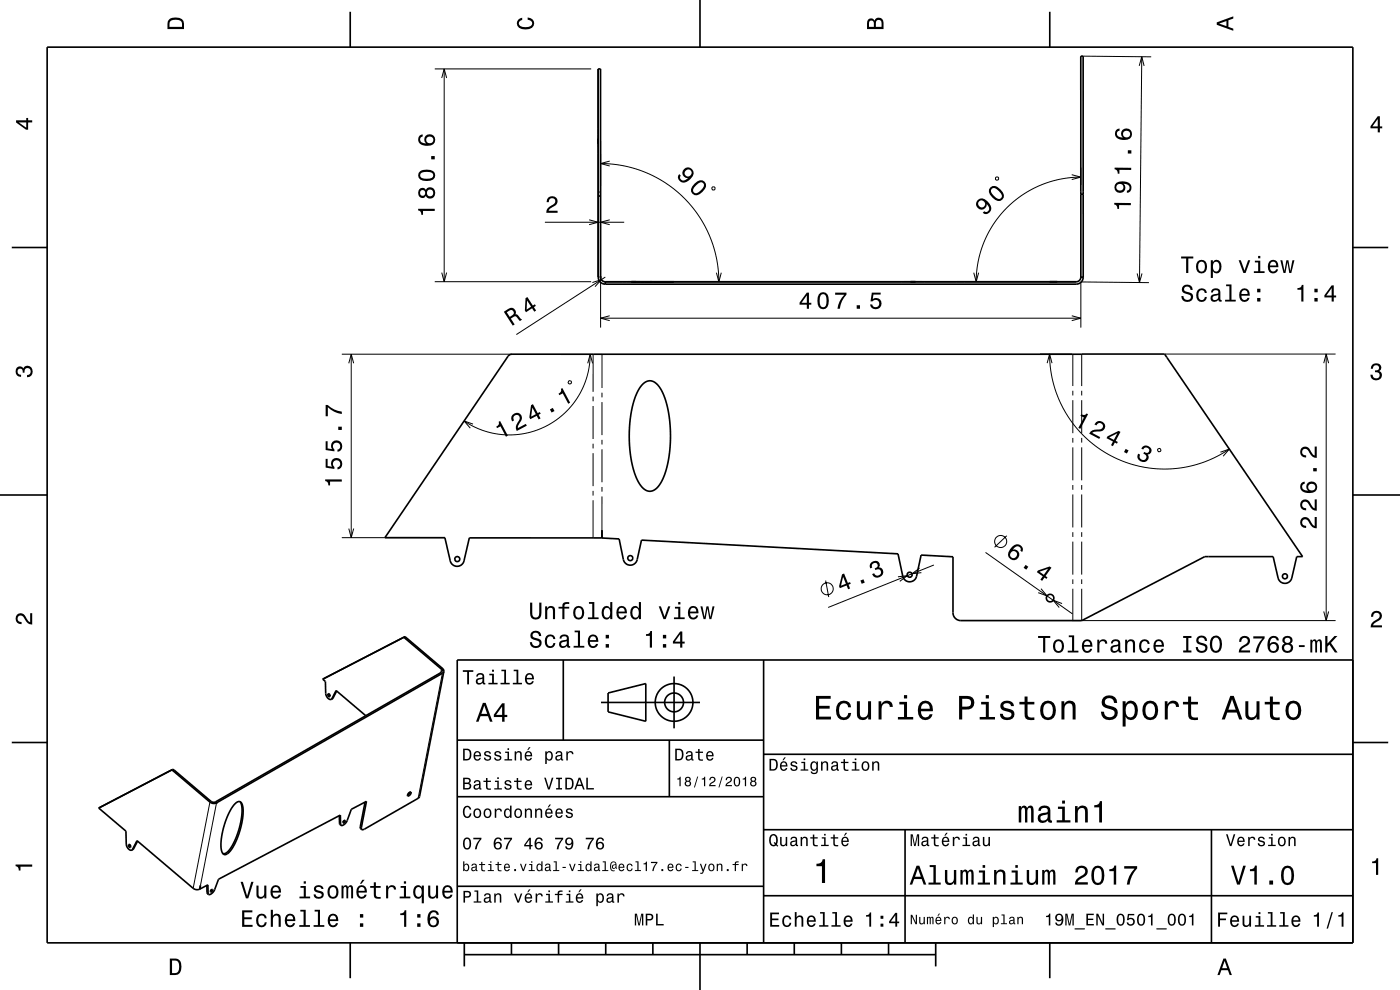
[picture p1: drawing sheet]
<svg xmlns="http://www.w3.org/2000/svg" width="297mm" height="210mm" viewBox="0 0 297 210" stroke-linecap="round" stroke-linejoin="round" font-family="sans-serif">
<g fill="none" stroke="#000" stroke-width=".21">
<path d="M92.2 14.6h33.2M93.7 16.5l.5-1.9 .5 1.9M94.2 14.6v45.2M229.8 11.9l14.4 .2M241.7 14l.5-2 .5 2M242.2 12l-.5 47.9M127.4 34.7l2.2 .1 2.7 .4 2.7 .6 2.1 .8 2 1 2.1 1.3 2.3 1.6 1.8 1.7 1.7 1.8 1.6 2.3 2 4 .8 2.1 .7 2.7 .3 2.4 .1 2.3M127.4 32.7v6.9M129.3 34.2l-1.9 .5 1.9 .5M151 39.8l.5-.2 .2 .5-.5 .2zM211.4 37.5l.4 .2-.1 .5-.5-.2zM227.4 37.1l1.9 .5-1.9 .5"/>
<path d="M229.3 37.6l-2.5 .1-2 .3-4 1.3-3.8 2-1.8 1.3-1.7 1.5-2.6 3.3-1.2 1.9-1 2.1-1.2 4-.3 2.3-.1 2.1M229.3 35.6v3.6M92.2 59.8h33.2M93.7 57.8l.5 2 .5-2M115.6 47.1h16.8M125 46.6l1.9 .5-1.9 .6M125.7 59.9l1.9-.6-1.4 1.5M126.9 40.7h.5M127.4 59.8v9.7M128.4 58.8l-18.9 12.2M129.3 46.6l-1.9 .5 1.9 .6M152 57.8l.5 2 .5-2"/>
<path d="M206.6 57.8l.5 2 .5-2M229.3 59.8v9.7M229.3 59.8l14.4 .2M241.2 58l.5 1.9 .6-1.9M72.5 75.1h36.1M74 77.1l.5-2 .5 2M74.5 75.1v39M124.7 77.1l.5-2 .5 2M125.2 75.1l-.1 2.1-.5 2.5-.8 2.1-1 2-1.4 2.1-1.5 1.6-1.9 1.6-2 1.2-2 .9-2.4 .7-2.5 .3h-2.2l-2.5-.3-1.9-.6-2.1-.9-1.9-1.1M125.8 75.1v8M127.4 67.5h101.9M127.7 75.1v7.2"/>
<path d="M129.3 67l-1.9 .5 1.9 .5M220.7 75.1h6.8M222.1 77l.6-1.9 .5 1.9M222.7 75.1l.2 3.2 .6 3 1 3.1 1.5 3.1 2 2.9 2.2 2.4 2.5 2 2.8 1.8 3.2 1.4 2.8 .9 3.2 .5 3.5 .1 3.5-.5 3.1-.8 3-1.2 3-1.7M227.4 67l1.9 .5-1.9 .5M227.6 75.1v6.8M229.5 75.1v6.8M247.1 75.1h36.2M280.8 77l.5-1.9 .6 1.9M281.3 75.1v56.5M100.3 90l-1.8-.7 1.3 1.5M120.6 80.9l.5-.1 .1 .6h-.6z"/>
<path d="M125.8 94.1v1M125.8 96.1v7M125.8 84.1v1M125.8 86.1v7M127.7 85.3v7M127.7 93.3v1M127.7 95.3v7M127.7 83.3v1M227.6 82.9v1M227.6 84.9v7M227.6 92.9v1M227.6 94.9v7"/>
<path d="M229.5 82.9v1M229.5 84.9v7M229.5 92.9v1M229.5 94.9v7M245.7 95.2h.5v.5h-.5zM258.9 95.9l1.9-.6-1.3 1.5M72.5 114.1h21.9M74 112.1l.5 2 .5-2M125.8 104.1v1M125.8 106.1v8M127.7 103.3v1M127.7 105.3v7.2"/>
<path d="M198.1 119.8l-22.4 9.1M209.1 117.2l18.4 13M213.6 113.6l-2.6 2.5M227.6 102.9v1M227.6 104.9v7M227.6 112.9v1M227.6 114.9v7M229.5 102.9v1M229.5 104.9v7M229.5 112.9v1M229.5 114.9v7M175.2 123.1l.6 3.6"/>
<path d="M190.5 122.4l2-.3-1.6 1.2M195.1 120.5l-1.6 1.2 2-.2M220.8 124.9l1.3 1.5-1.9-.7M225.3 128l-1.9-.7 1.3 1.6M227.6 122.9v1M227.6 124.9v6.7M227.6 131.6h55.7M229.5 122.9v1M229.5 124.9v6.7M280.8 129.7l.5 1.9 .6-1.9M93.7 142l-.2 .7M93.9 142.8l-5.2 26.5"/>
<path d="M36.5 163.3l-.2 .1M44.5 170.1l-3.5 18.3M45.9 170.3l-3.4 17.5M72 174.7l.3 .2M28.3 180l-.2 .2M43.9 189.3l.2 .2"/>
<circle cx="212.3" cy="114.9" r="1.28"/>
<circle cx="175.5" cy="124.9" r="1.28"/>
</g>
<g fill="none" stroke="#000" stroke-width=".35">
<path d="M10 10h277v190h-277zM74.3 2.5v7.5M148.5 0v10M222.7 2.5v7.5M126.9 28.5v2.9M126.9 29.4v1.1zM2.5 52.5h7.5M126.9 58.8h.1M126.9 58.8a1.5 1.5 0 0 0 1.5 1.5M126.9 40.7v.9h.5M127.4 41.6v-27h-.5v44.2M127.4 41.6v17.2l.3 .7 .7 .3"/>
<path d="M128.4 59.8v.5M132.9 59.8h3M133.9 59.8h1.1zM192.2 59.8h3.9M193.1 59.8h1.1zM202.9 59.8h1.6M202.9 59.8h.1M222.7 59.8h1.6zM228.3 59.8h-99.9M228.3 59.8h.1M229.3 41.2v-29.3h.5v46.9M229.3 41.2v17.6"/>
<path d="M229.3 41.2h.5M229.3 58.8l-.3 .7-.7 .3M229.3 58.8h.5M229.8 58.8a1.5 1.5 0 0 1-1.5 1.5h-99.9M287 52.5h7.5M127.7 75.1h.1M136.4 81.5l.5-.4a2.19 2.19 0 0 1 3 1.1l1.1 2.1 .7 2.6 .5 3.3v3.4l-.3 3.4-.6 2.8-.9 2.2-1.2 1.6a2.12 2.12 0 0 1-3.4-.8l-1-1.9-.8-2.7-.4-3.1-.1-3.4 .3-3.4 .6-2.9 .8-2.3zM0 105h10M127.7 112.5v1.6l3.6 .2 .9 4.4a1.5 1.5 0 0 0 1.5 1.2 1.5 1.5 0 0 0 1.5-1.2l.9-4.1 54.4 2.9 1 4.7a1.5 1.5 0 0 0 1.5 1.2 1.5 1.5 0 0 0 1.4-1.2l1-4.5 6.8 .4v11.9a1.67 1.67 0 0 0 1.6 1.6h25.7l26.1-13.5h14.5l1 4.5a1.5 1.5 0 0 0 1.5 1.1 1.5 1.5 0 0 0 1.4-1.1l1.1-4.5h1.2l-29.2-43-138.7 .1-.6 .4-26.1 38.4 12.7 .1 1.1 4.9a1.5 1.5 0 0 0 1.5 1.1 1.5 1.5 0 0 0 1.4-1.1l1.2-4.9h28.1M287 105h10M85.6 135.2l-17.1 8.9M85.7 135.2l8 6.8"/>
<path d="M85.9 135l-.5 .3M85.9 135l-.2 .2M85.9 135l8 6.8M119.5 140v17M162 140v60M227.6 131.6h.1M287 140h-190v60M2.5 157.5h7.5M68.5 144.1l.5 .5 .1 2.5a1.17 1.17 0 0 0 1.2 1.2M68.7 143.9l-.2 .2M69.6 147.2l.4 .3-.1 .3a.45 .45 0 0 1-.3-.6zM69.8 147.2l.2 .4"/>
<path d="M70.3 148.3l1-1.8 6.3 5.3M70.7 148.1l-.2 .1M70.7 148.1l-.4 .2M71.4 146.6l-.7 1.5M93.7 142a.36 .36 0 0 1-.1 .6l-47.9 27.5M93.7 142h.1M93.9 141.8l.3 .6M93.9 141.8l-.2 .2M93.9 141.8h.1M94.2 142.4l-.3 .4-48 27.5M94.2 142.4l-5.2 26.6-.3 .3M97 157h65"/>
<path d="M127.5 149h21M129 147l8-2v8l-8-2zM142 157v12M143 143.5v11M287 157.5h7.5M20.9 171.4l5.8 4.9 .1 2.8a1.19 1.19 0 0 0 1.2 1.2M21.2 171.3l-.3 .1M27.3 179.1h.1a.45 .45 0 0 1 .3 .7h-.1a.45 .45 0 0 1-.3-.7zM27.5 179.2l.2 .4M29.2 178.4l-.9 1.6-.3 .3M36.3 163.4l.4 .1M36.7 163.5l7.8 6.6"/>
<path d="M37 163.4l-.5-.1-15.6 8.1M37 163.4l7.8 6.6M37 163.4l-.3 .1M44.5 170.1h.1M44.5 170.1l.7 .3 .7-.1M44.8 170h.1M44.8 170l.4 .2 .5-.1M45.7 170.1l.2 .2M49.8 170.5a.89 .89 0 0 1 1.1-.4 .89 .89 0 0 1 .6 1v1.8l-.3 2-.7 2.4-.8 1.9a2.83 2.83 0 0 1-2.1 2.1 2.56 2.56 0 0 1-.7-2.7l.4-2.4 .6-2.2 1-2.3zM51 170.1a8.6 8.6 0 0 1-.3 5.9l-1.2 3a2.79 2.79 0 0 1-2.2 2.1v-.1M72 173v1.7l.3 .4M72.3 175.1l-.1-2.2-25.8 13.6-.9 2.2a1.39 1.39 0 0 1-1.3 1"/>
<path d="M72.3 175.1a1.39 1.39 0 0 0 1.4-1.1l.8-2.3 3.2-1.7-1 5.5M72.9 174.1h.3l-.1 .4-.3 .1zM73 174.1l-.2 .2M76.4 175.4v.3l.3 .2M76.4 175.4l.3 .1M76.7 175.5v.4M77.4 170.1l-1 5.3M86.7 168.2l.5-.2a.65 .65 0 0 1-.7 .8zM87 168l-.6 .7M87 168h.1M88.7 169.3l-11.4 6.6h-.6M88.7 169.3h.1"/>
<path d="M97 169h65M162 176h125M162 160h125M192 176v24M257 176v24M28 180.3l1.1-2 11.9 10.1M41 188.4h.1M41 188.4l.6 .3 .8-.1M42.4 188.6h.1M42.4 188.6l1.7-.9 .1 2M42.5 187.8l-.1 .8M43.9 187.8v1.5l.3 .4"/>
<path d="M44.8 188.8h.3l-.2 .3-.3 .1zM44.8 188.8l-.1 .2M97 188h65M162 190h125M74.3 200v7.5M98.5 202.5h100M98.5 200v5M108.5 200v2.5M118.5 200v2.5M128.5 200v2.5M138.5 200v2.5M148.5 200v10"/>
<path d="M158.5 200v2.5M168.5 200v2.5M178.5 200v2.5M188.5 200v2.5M198.5 200v5M222.7 200v7.5"/>
<circle cx="97" cy="118.6" r=".54"/>
<circle cx="133.7" cy="118.4" r=".54"/>
<circle cx="193" cy="121.9" r=".54"/>
<circle cx="222.8" cy="126.9" r=".8"/>
<circle cx="272.6" cy="122.2" r=".54"/>
<circle cx="143" cy="149" r="2"/>
<circle cx="143" cy="149" r="4"/>
</g>
<g fill="#000">
<path d="M36 4a2.18 2.18 0 0 0-.5 2.2h3.5v-1.2a1.43 1.43 0 0 0-1.7-1.3zM36.3 4.4a2.15 2.15 0 0 1 2.2 .3l.1 1h-2.6v-1z" fill-rule="evenodd"/>
<path d="M109.9 4.2l.9-.4v.4a.7 .7 0 0 0-.7 .5 .7 .7 0 0 0 .3 .8 1.7 1.7 0 0 0 2.5-.5 .9 .9 0 0 0-1-.8v-.5a1.24 1.24 0 0 1 1.4 1.1 1.24 1.24 0 0 1-1 1.4 2.22 2.22 0 0 1-2.5-.7l-.2-.5z" fill-rule="evenodd"/>
<path d="M184.2 4.2l-.3 .7v1.3h3.5v-1.3a.98 .98 0 0 0-.7-1.1 .98 .98 0 0 0-1.2 .6 .84 .84 0 0 0-1.3-.2zM184.5 4.5a.54 .54 0 0 1 .6-.1 .54 .54 0 0 1 .3 .6v.7h-1zM185.9 4.4a.62 .62 0 0 1 .8-.1 .62 .62 0 0 1 .3 .6v.8h-1.2z" fill-rule="evenodd"/>
<path d="M258.1 4.7v.6l3.5 1.2v-.4l-1-.4v-1.4l1-.4v-.4zM258.6 5l1.6-.5v1z" fill-rule="evenodd"/>
<path d="M3.4 25.5v.5l2.1 1.5h.5v-1.5h.8v-.5h-.8v-.5h-.4v.5zM4 26h1.6v1.1z" fill-rule="evenodd"/>
<path d="M145.1 35.9a1.1 1.1 0 0 0-.3 1.2 1.1 1.1 0 0 0 1.2 .7 1.02 1.02 0 0 1-1.5 .3 .56 .56 0 0 1-.1-.8l-.3-.4a1.18 1.18 0 0 0 .2 1.6 1.18 1.18 0 0 0 1.6 0 1.76 1.76 0 0 0 .9-2.6 1.13 1.13 0 0 0-1.7 0zM145.3 36.7a.75 .75 0 0 1 1.5 0 .75 .75 0 0 1-1.5 0zM147.3 39a1.41 1.41 0 0 0-.4 2.1 1.42 1.42 0 0 0 2.1-.4 1.51 1.51 0 0 0 .5-2.2 1.43 1.43 0 0 0-2.2 .5zM147.7 39.3l.8-.6a.63 .63 0 0 1 .7 .1 .63 .63 0 0 1 .1 .7 2.73 2.73 0 0 1-1.8 1.5l-.5-.5v-.3z" fill-rule="evenodd"/>
<path d="M292.3 24.7l-1.6 2.1v.4h1.6v.9h.4v-.9h.5v-.4h-.5v-2.1zM292.3 25.2v1.6h-1.1z" fill-rule="evenodd"/>
<path d="M88.7 44.3v.3a.77 .77 0 0 1 .7 1h.3v-.9h2.5v-.4zM89 40.1a1.05 1.05 0 0 0-.2 1.4 1.05 1.05 0 0 0 1.3 .4l.2-.4a1.11 1.11 0 0 0 1.6 .5 1.11 1.11 0 0 0 .3-1.6 1.03 1.03 0 0 0-.9-.7 1.03 1.03 0 0 0-1 .6l-.1-.2a.84 .84 0 0 0-1.2 0zM90.5 40.9a.75 .75 0 0 1 1.5 0 .75 .75 0 0 1-1.5 0zM89.1 40.9a.6 .6 0 0 1 1.2 0 .6 .6 0 0 1-1.2 0zM89.2 36.3a1.13 1.13 0 0 0-.5 1.2 1.13 1.13 0 0 0 1 .8 2.28 2.28 0 0 0 2.5-.6 1.14 1.14 0 0 0-.9-1.6 2.89 2.89 0 0 0-2.1 .2zM89.2 36.9a2.37 2.37 0 0 1 2.6 0v.6a2.38 2.38 0 0 1-2.6 0zM91.5 33.1v.7h.7v-.7zM89 28.8a1.33 1.33 0 0 0-.1 1.5 1.33 1.33 0 0 0 1.3 .6 1.63 1.63 0 0 0 2.1-1.2 1.15 1.15 0 0 0-1.5-1.2 1.15 1.15 0 0 0-.4 1.9 1.02 1.02 0 0 1-1.3-.8 .58 .58 0 0 1 .6-.6v-.5zM90.4 29.7a.75 .75 0 0 1 1.5 0 .75 .75 0 0 1-1.5 0z" fill-rule="evenodd"/>
<path d="M116.3 41.9a1.18 1.18 0 0 1 1.9 .3 1.18 1.18 0 0 1-1 1.7l-.5 .4-.3 .4h1.9v.4h-2.4a1.8 1.8 0 0 1 1.4-1.7 .71 .71 0 0 0 .5-.9 .71 .71 0 0 0-.9-.5 .71 .71 0 0 0-.5 .9h-.4z" fill-rule="evenodd"/>
<path d="M207.4 42.4a1.15 1.15 0 0 0 .3 2 1.15 1.15 0 0 0 1.6-1.1 1.02 1.02 0 0 1 .3 1.5 .55 .55 0 0 1-.8 0l-.3 .3a1.18 1.18 0 0 0 1.5-.2 1.18 1.18 0 0 0 0-1.5 1.77 1.77 0 0 0-2.6-1zM207.5 43.2a.75 .75 0 0 1 1.5 0 .75 .75 0 0 1-1.5 0zM210.1 39.8a1.43 1.43 0 0 0 .4 2.1 1.42 1.42 0 0 0 2.2 .4 1.42 1.42 0 0 0-.5-2.1 1.51 1.51 0 0 0-2.1-.4zM210.4 40.1l.3-.2a2.37 2.37 0 0 1 1.8 1.8l-.4 .5a2.36 2.36 0 0 1-1.9-1.8z" fill-rule="evenodd"/>
<path d="M236.4 43v.4a.77 .77 0 0 1 .6 .9h.4v-.8h2.5v-.4zM236.8 38.8a1.17 1.17 0 0 0-.2 1.7 1.17 1.17 0 0 0 1.6 .2 1.17 1.17 0 0 0 .2-1.7 1.02 1.02 0 0 1 1.2 .8 .56 .56 0 0 1-.5 .6v.5a1.18 1.18 0 0 0 .9-1.2 1.18 1.18 0 0 0-1.1-1.1 2.89 2.89 0 0 0-2.1 .2zM236.8 39.7a.75 .75 0 0 1 1.5 0 .75 .75 0 0 1-1.5 0zM236.5 35.6l-.1 .3a.77 .77 0 0 1 .7 .9h.4v-.8l2.5 .1v-.5zM239.3 31.9v.7h.7v-.7zM236.8 27.6a1.33 1.33 0 0 0-.1 1.4 1.33 1.33 0 0 0 1.3 .7 1.63 1.63 0 0 0 2.2-1.3 1.15 1.15 0 0 0-1.6-1.1 1.15 1.15 0 0 0-.4 1.9 1.02 1.02 0 0 1-1.3-.9 .58 .58 0 0 1 .6-.6v-.4zM238.3 28.5a.75 .75 0 0 1 1.4 0 .75 .75 0 0 1-1.4 0z" fill-rule="evenodd"/>
<path d="M250.6 54.4v.4h1v3.1h.5v-3.1h1v-.4zM254 55.5a1.53 1.53 0 0 0 .9 2.5 1.48 1.48 0 0 0 1.2-1.4 1.48 1.48 0 0 0-1.2-1.5l-.5 .1zM254.4 55.8a.67 .67 0 0 1 .7-.3 .67 .67 0 0 1 .5 .6 1.11 1.11 0 0 1-.7 1.5 1.17 1.17 0 0 1-.5-1.8zM256.9 55.2v3.8h.4v-1.5a.93 .93 0 0 0 1 .5 .93 .93 0 0 0 .8-.8 1.51 1.51 0 0 0-1-2.1l-.5 .1-.3 .4v-.4zM257.5 55.8a.63 .63 0 0 1 .7-.3 .63 .63 0 0 1 .4 .6 1.13 1.13 0 0 1-.6 1.5 1.18 1.18 0 0 1-.5-1.8zM262.8 55.2l1 2.7h.4l1-2.7h-.4l-.8 2.2-.8-2.2zM266.2 55.3v.4h.7v1.8h-.9v.4h2.3v-.4h-.9v-2.2zM266.9 54.3v.5h.5v-.5zM269.3 55.5a1.54 1.54 0 0 0 .8 2.5 1.06 1.06 0 0 0 1.1-.9h-.5l-.2 .4-.4 .1a.76 .76 0 0 1-.7-.9h1.8a1.16 1.16 0 0 0-.5-1.4 1.16 1.16 0 0 0-1.4 .2zM269.6 55.7a.66 .66 0 0 1 .8-.1 .66 .66 0 0 1 .3 .7h-1.3zM271.6 55.2l.7 2.7h.4l.4-2.3 .4 2.3h.4l.7-2.7h-.4l-.5 2.3-.4-2.3h-.4l-.4 2.3-.5-2.3z" fill-rule="evenodd"/>
<path d="M106.9 66.1l1.9 3 .4-.3-.8-1.2a.85 .85 0 0 1 1.3-.2l.6 .7 .4-.3-1-1.1h-.4a.97 .97 0 0 0-.2-1.2 .97 .97 0 0 0-1.2 0zM107.5 66.2a1.08 1.08 0 0 1 1.2-.4 .6 .6 0 0 1 .3 .6 .6 .6 0 0 1-.4 .5l-.5 .3z" fill-rule="evenodd"/>
<path d="M111.5 63.3l-.2 2.6 .3 .3 1.3-.8 .5 .7 .3-.2-.4-.7 .4-.3-.2-.4-.5 .3-1.1-1.8zM111.8 63.7l.9 1.4-1 .6z" fill-rule="evenodd"/>
<path d="M171.2 62.1l-1.6 2.1v.4h1.6v.9h.4v-.9h.5v-.4h-.5v-2.1zM171.2 62.7v1.5h-1.2zM173.7 62.4a2.68 2.68 0 0 0 .4 3.1 1.13 1.13 0 0 0 1.6-.9 2.31 2.31 0 0 0-.6-2.5l-.5-.1-.5 .1zM174.3 62.5h.7a2.38 2.38 0 0 1 0 2.6h-.7a2.38 2.38 0 0 1 0-2.6zM177.2 62.1v.4h1.9a5.2 5.2 0 0 0-1.4 3h.5a5.3 5.3 0 0 1 1.4-3v-.4zM181.7 64.7v.8h.7v-.8zM185 62.1l-.3 1.8h.4a.79 .79 0 0 1 1.1-.2 .79 .79 0 0 1 .1 1.2 .79 .79 0 0 1-1.2-.1l-.1-.2h-.4a1.21 1.21 0 0 0 1.5 1 1.21 1.21 0 0 0 .8-1.6 1.21 1.21 0 0 0-1.7-.6l.1-.9h1.5v-.4z" fill-rule="evenodd"/>
<path d="M251 60.7a.96 .96 0 0 0-.2 1 .96 .96 0 0 0 .9 .6 .78 .78 0 0 1 .9 1 .84 .84 0 0 1-.9 .3 .84 .84 0 0 1-.6-.8h-.5a1.21 1.21 0 0 0 1.5 1.3 1.21 1.21 0 0 0 .7-1.8l-1.2-.4a.58 .58 0 0 1-.3-.9 .58 .58 0 0 1 .8-.2l.2 .2 .3 .5h.4a1.16 1.16 0 0 0-.7-1.1 1.16 1.16 0 0 0-1.3 .3zM254.1 61.5a1.52 1.52 0 0 0 .8 2.6 1.05 1.05 0 0 0 1.1-1.1h-.4a.67 .67 0 0 1-.6 .7 .67 .67 0 0 1-.7-.6 1.11 1.11 0 0 1 .6-1.6 .6 .6 0 0 1 .7 .6h.4a1.09 1.09 0 0 0-.7-.9 1.09 1.09 0 0 0-1.2 .3zM257.2 61.4l-.3 .6h.4a.55 .55 0 0 1 .7-.5 .55 .55 0 0 1 .4 .8h-.2a1 1 0 0 0-1.1 .2 1 1 0 0 0-.2 1.1 .94 .94 0 0 0 1.6 0l.1 .3 .6 .1v-.4h-.3v-1.6a1.02 1.02 0 0 0-.7-.8 1.02 1.02 0 0 0-1 .2zM257.3 62.9l1.1-.3a.77 .77 0 0 1-.2 .9 .77 .77 0 0 1-.8 0l-.2-.3zM260.1 60.3v.4h.7v2.9h-.9v.4h2.3v-.4h-1v-3.3zM263.2 61.5a1.54 1.54 0 0 0 .8 2.6 1.05 1.05 0 0 0 1.1-.9h-.5l-.2 .3-.4 .2a.76 .76 0 0 1-.7-1h1.8a1.16 1.16 0 0 0-.5-1.3 1.16 1.16 0 0 0-1.4 .1zM263.5 61.8a.66 .66 0 0 1 .8-.2 .66 .66 0 0 1 .4 .8h-1.4zM266.7 63.2v.8h.7v-.8zM266.7 61.2v.8h.7v-.8z" fill-rule="evenodd"/>
<path d="M275.2 61.1v.4h.9v2.5h.4v-3.6h-.3a.77 .77 0 0 1-1 .7zM278.8 63.2v.8h.7v-.8zM278.8 61.2v.8h.7v-.8zM282.5 60.5l-1.5 2.1v.5h1.5v.9h.5v-.9h.4v-.4h-.4v-2.2zM282.5 61.1v1.6h-1.1z" fill-rule="evenodd"/>
<path d="M291.1 77.4a1.08 1.08 0 0 1 1.4-.2 1.08 1.08 0 0 1 .4 1.2l-.3 .3a1.06 1.06 0 0 1 .5 1.3 1.06 1.06 0 0 1-1.2 .7 1.1 1.1 0 0 1-1.2-1.2h.5a.71 .71 0 0 0 1 .8 .71 .71 0 0 0 .1-1.3h-.6v-.4a.61 .61 0 0 0 .8-.3 .61 .61 0 0 0-.2-.8 .61 .61 0 0 0-.9 .2l-.1 .5h-.5z" fill-rule="evenodd"/>
<path d="M3.6 78a.86 .86 0 0 1 1.4 .2 1.06 1.06 0 0 1 1.2-.6 1.06 1.06 0 0 1 .7 1.2 1.1 1.1 0 0 1-1.2 1.2v-.4a.71 .71 0 0 0 .8-1 .71 .71 0 0 0-1.3-.1v.6h-.4a.61 .61 0 0 0-.3-.8 .61 .61 0 0 0-.8 .2 .61 .61 0 0 0 .2 .8l.6 .2v.4a1.15 1.15 0 0 1-1.2-.6 1.15 1.15 0 0 1 .3-1.3z" fill-rule="evenodd"/>
<path d="M105.8 89.5a.76 .76 0 0 1-.5 1l.1 .3 .8-.4 1.1 2.2 .4-.2-1.6-3.1zM108.7 88a1.15 1.15 0 0 0-.1 1.4l.5-.2a.7 .7 0 0 1 0-1 .7 .7 0 0 1 1 0 .7 .7 0 0 1 0 1 1.8 1.8 0 0 0-.5 2.2l2.2-1.1-.2-.4-1.7 .9a2.22 2.22 0 0 1 .7-1.7 1.11 1.11 0 0 0-.4-1.4 1.11 1.11 0 0 0-1.5 .3zM112.7 85.9l-.4 2.6 .2 .4 1.4-.7 .4 .8 .4-.2-.4-.8 .4-.2-.2-.4-.4 .2-1-1.9zM112.9 86.5l.8 1.3-1 .6zM116.7 86.9l.3 .6 .6-.3-.3-.7zM119 82.5a.77 .77 0 0 1-.5 1l.2 .3 .7-.4 1.1 2.2 .4-.2-1.6-3.1z" fill-rule="evenodd"/>
<path d="M229.4 87.9l-.2 .3 .7 .4-1.1 2.2 .4 .2 1.6-3.1-.3-.2a.77 .77 0 0 1-1.1 .2zM232.5 89.6l-.3 .4 .4 .2a.71 .71 0 0 1 .8-.5 .71 .71 0 0 1 .6 .9 .71 .71 0 0 1-.9 .5 1.8 1.8 0 0 0-2 .9l2.1 1.1 .2-.4-1.7-.9a2.21 2.21 0 0 1 1.9-.3 1.14 1.14 0 0 0 .7-1.7 1.14 1.14 0 0 0-1.8-.2zM235 92.6l-.3 .3 1.4 .8-.4 .7 .4 .2 .4-.7 .4 .2 .2-.3-.4-.3 1-1.9-.4-.2zM235.3 92.8l1.7-.9-.7 1.4zM238.8 95.2l-.4 .7 .7 .3 .3-.7zM242.4 94.7l-.3 .4 .4 .3a.62 .62 0 0 1 .7-.6 .62 .62 0 0 1 .5 .6 .62 .62 0 0 1-.5 .7l-.5-.2-.2 .3a.72 .72 0 0 1 .7 .8 .72 .72 0 0 1-.9 .6 .72 .72 0 0 1-.5-.8l.1-.4-.5-.2a1.18 1.18 0 0 0 .8 1.8 1.18 1.18 0 0 0 1.4-1.4l-.1-.2a.9 .9 0 0 0 .8-.8 .9 .9 0 0 0-.7-1l-.4-.1z" fill-rule="evenodd"/>
<path d="M69 101.7v.3a.77 .77 0 0 1 .7 1h.3v-.8h2.5v-.5zM69.1 97.3v1.9l1.8 .3v-.4a.8 .8 0 0 1-.2-1.3 .8 .8 0 0 1 1.3 .1 .8 .8 0 0 1-.4 1.2v.5a1.21 1.21 0 0 0 1-1.5 1.21 1.21 0 0 0-1.6-.8 1.21 1.21 0 0 0-.6 1.7l-.9-.1v-1.6zM69.1 93.6v1.9l1.8 .2v-.4a.8 .8 0 0 1-.2-1.2 .8 .8 0 0 1 1.3 .1 .8 .8 0 0 1-.4 1.2v.4a1.21 1.21 0 0 0 1-1.5 1.21 1.21 0 0 0-1.6-.8 1.21 1.21 0 0 0-.6 1.8l-.9-.2v-1.5zM71.8 90.5v.7h.7v-.7zM69.1 85.9v2.4h.4v-1.9a5.2 5.2 0 0 0 3 1.4v-.5a5.3 5.3 0 0 1-3-1.4z" fill-rule="evenodd"/>
<path d="M214.8 115.9a1.76 1.76 0 0 0-.4 2.7 1.15 1.15 0 0 0 1.8-.6 1.15 1.15 0 0 0-1.3-1.4 1.02 1.02 0 0 1 1.4-.6 .58 .58 0 0 1 .2 .8l.3 .3a1.18 1.18 0 0 0-.4-1.5 1.18 1.18 0 0 0-1.6 .3zM214.2 117.6a.75 .75 0 0 1 1.5 0 .75 .75 0 0 1-1.5 0zM217.6 119.8l-.5 .6 .6 .4 .4-.6zM220.2 121l-.2 .4 1.2 .9-.5 .7 .4 .2 .5-.7 .4 .3 .2-.3-.4-.3 1.3-1.8-.4-.2zM220.5 121.3l1.8-.7-.9 1.3z" fill-rule="evenodd"/>
<path d="M276.1 110a1.19 1.19 0 0 0-.2 1.3 1.19 1.19 0 0 0 1.2 .7v-.5a.7 .7 0 0 1-.9-.5 .7 .7 0 0 1 .6-.8 .7 .7 0 0 1 .8 .5 1.8 1.8 0 0 0 1.7 1.4v-2.4h-.4v1.9a2.19 2.19 0 0 1-1.2-1.5 1.11 1.11 0 0 0-1.6-.1zM276.1 106.3a1.19 1.19 0 0 0-.2 1.3 1.19 1.19 0 0 0 1.2 .7v-.5a.7 .7 0 0 1-.9-.5 .7 .7 0 0 1 .6-.9 .7 .7 0 0 1 .8 .5 1.8 1.8 0 0 0 1.7 1.4v-2.4h-.4v1.9a2.19 2.19 0 0 1-1.2-1.4 1.11 1.11 0 0 0-1.6-.1zM276.1 102.5a1.33 1.33 0 0 0-.1 1.4 1.33 1.33 0 0 0 1.3 .7 1.63 1.63 0 0 0 2.1-1.3 1.15 1.15 0 0 0-1.5-1.1 1.15 1.15 0 0 0-.4 1.9 1.02 1.02 0 0 1-1.3-.8 .58 .58 0 0 1 .6-.7v-.4zM277.5 103.4a.75 .75 0 0 1 1.5 0 .75 .75 0 0 1-1.5 0zM278.6 99.3v.7h.7v-.7zM276.1 95a1.19 1.19 0 0 0-.2 1.4 1.19 1.19 0 0 0 1.2 .6v-.4a.7 .7 0 0 1-.9-.5 .7 .7 0 0 1 .6-.9 .7 .7 0 0 1 .8 .5 1.8 1.8 0 0 0 1.7 1.4v-2.4h-.4v1.9a2.19 2.19 0 0 1-1.2-1.5 1.11 1.11 0 0 0-1.6-.1z" fill-rule="evenodd"/>
<path d="M3.6 130.4a1.22 1.22 0 0 1 2 .7l.4 .6 .4 .3v-1.9h.4v2.4a1.8 1.8 0 0 1-1.7-1.4 .71 .71 0 0 0-.9-.5 .71 .71 0 0 0-.5 .8 .71 .71 0 0 0 .9 .5v.5a1.18 1.18 0 0 1-1.2-.7 1.18 1.18 0 0 1 .2-1.3z" fill-rule="evenodd"/>
<path d="M112.5 127.8v2.2a1.22 1.22 0 0 0 1.2 1.4 1.22 1.22 0 0 0 1.2-1.4v-2.2h-.5v2.2a.77 .77 0 0 1-.7 1 .77 .77 0 0 1-.8-1v-2.2zM115.6 128.6v2.7h.5v-1.5a.63 .63 0 0 1 .4-.8 .63 .63 0 0 1 .8 .3v2h.5v-1.7a.89 .89 0 0 0-.7-1 .89 .89 0 0 0-1 .4v-.4zM118.5 128.7v.4h.8v2.2h.4v-2.2h1.1v-.4h-1.1a.5 .5 0 0 1 .7-.6h.4v-.4a1.04 1.04 0 0 0-1.5 .8v.2zM121.9 128.9a1.53 1.53 0 0 0 .9 2.5 1.48 1.48 0 0 0 1.1-1.4 1.48 1.48 0 0 0-1.1-1.5l-.5 .1zM122.2 129.2a.67 .67 0 0 1 .7-.3 .67 .67 0 0 1 .5 .6 1.11 1.11 0 0 1-.6 1.5 1.17 1.17 0 0 1-.6-1.8zM124.9 127.7v.4h.7v2.9h-.9v.3h2.3v-.3h-.9v-3.3zM127.9 128.9a1.58 1.58 0 0 0 .8 2.5l.4-.1 .4-.4v.4h.4v-3.6h-.4v1.3a.9 .9 0 0 0-1.6-.1zM128.3 129.2a.62 .62 0 0 1 .7-.3 .62 .62 0 0 1 .4 .6 1.12 1.12 0 0 1-.6 1.5 1.19 1.19 0 0 1-.5-1.8zM131.1 128.9a1.54 1.54 0 0 0 .8 2.5 1.06 1.06 0 0 0 1-.8h-.4l-.2 .3-.4 .1a.76 .76 0 0 1-.7-.9h1.8a1.16 1.16 0 0 0-.5-1.4 1.16 1.16 0 0 0-1.4 .2zM131.4 129.1a.66 .66 0 0 1 .8-.1 .66 .66 0 0 1 .3 .7h-1.3zM134 128.9a1.57 1.57 0 0 0 .8 2.5l.4-.1 .3-.4v.4h.5v-3.6h-.5v1.3a.89 .89 0 0 0-1.5-.1zM134.3 129.2a.62 .62 0 0 1 .7-.3 .62 .62 0 0 1 .5 .6 1.12 1.12 0 0 1-.7 1.5 1.19 1.19 0 0 1-.5-1.8zM139.7 128.6l1 2.7h.5l1-2.7h-.5l-.7 2.2-.8-2.2zM143.2 128.7v.4h.7v1.9h-.9v.3h2.2v-.3h-.9v-2.3zM143.9 127.7v.5h.4v-.5zM146.2 128.9a1.54 1.54 0 0 0 .8 2.5 1.06 1.06 0 0 0 1.1-.8h-.4l-.2 .3-.4 .1a.76 .76 0 0 1-.7-.9h1.8a1.17 1.17 0 0 0-.5-1.4 1.17 1.17 0 0 0-1.5 .2zM146.6 129.1a.66 .66 0 0 1 .8-.1 .66 .66 0 0 1 .3 .7h-1.3zM148.6 128.6l.7 2.7h.4l.4-2.3 .4 2.3h.4l.7-2.7h-.4l-.5 2.3-.4-2.3h-.4l-.4 2.3-.5-2.3z" fill-rule="evenodd"/>
<path d="M112.8 134.1a.96 .96 0 0 0-.2 1.1 .96 .96 0 0 0 .9 .6 .77 .77 0 0 1 .9 .9 .83 .83 0 0 1-.9 .3 .83 .83 0 0 1-.6-.8h-.5a1.21 1.21 0 0 0 1.5 1.3 1.21 1.21 0 0 0 .7-1.8l-.8-.3a.71 .71 0 0 1-.8-.6 .7 .7 0 0 1 .7-.6 .7 .7 0 0 1 .7 .7h.4a1.16 1.16 0 0 0-.7-1.1 1.16 1.16 0 0 0-1.3 .3zM115.9 135a1.53 1.53 0 0 0 .8 2.5 1.06 1.06 0 0 0 1.1-1.1h-.4a.67 .67 0 0 1-.6 .7 .67 .67 0 0 1-.7-.6 1.11 1.11 0 0 1 .6-1.5 .6 .6 0 0 1 .7 .6h.4a1.09 1.09 0 0 0-.8-1 1.09 1.09 0 0 0-1.1 .4zM119 134.8l-.3 .7h.4a.55 .55 0 0 1 .7-.6 .55 .55 0 0 1 .4 .8h-.2a1 1 0 0 0-1.1 .3 1 1 0 0 0-.3 1 .93 .93 0 0 0 1.7 0l.1 .3 .6 .1v-.4h-.3v-1.6a1.02 1.02 0 0 0-1.7-.6zM119.1 136.3l1.1-.3a.77 .77 0 0 1-.2 .9 .77 .77 0 0 1-.8 .1l-.2-.4zM121.9 133.8v.3h.7v2.9h-.9v.4h2.3v-.4h-1v-3.2zM125 135a1.54 1.54 0 0 0 .8 2.5 1.05 1.05 0 0 0 1.1-.9h-.5l-.2 .4-.4 .1a.76 .76 0 0 1-.7-.9h1.8a1.16 1.16 0 0 0-.5-1.4 1.16 1.16 0 0 0-1.4 .2zM125.3 135.2a.66 .66 0 0 1 .8-.2 .66 .66 0 0 1 .4 .8h-1.4zM128.5 136.6v.8h.7v-.8zM128.5 134.7v.7h.7v-.7z" fill-rule="evenodd"/>
<path d="M137 134.5v.4h.9v2.5h.4v-3.5h-.3a.77 .77 0 0 1-1 .6zM140.6 136.6v.8h.7v-.8zM140.6 134.7v.7h.7v-.7zM144.3 134l-1.5 2.1v.4h1.5v.9h.4v-.9h.5v-.4h-.5v-2.1zM144.3 134.5v1.6h-1.1z" fill-rule="evenodd"/>
<path d="M178.6 121.8l-.6 2.6 .2 .4 1.4-.6 .3 .8 .4-.2-.3-.8 .5-.2-.2-.3-.4 .2-.8-2zM178.9 122.4l.5 1.4-1 .4zM182.5 123.1l.3 .7 .7-.2-.3-.7zM184.8 119.3a1.05 1.05 0 0 0-.2 1.3l.4-.2a.62 .62 0 0 1 .1-.8 .62 .62 0 0 1 .8-.1 .62 .62 0 0 1 .1 .9l-.4 .2 .1 .3a.72 .72 0 0 1 1 .1 .72 .72 0 0 1-.1 1 .72 .72 0 0 1-1-.1l-.2-.3-.4 .2a1.18 1.18 0 0 0 1.9 .5 1.18 1.18 0 0 0-.2-1.9h-.2a.9 .9 0 0 0-.1-1.2 .9 .9 0 0 0-1.2-.1z" fill-rule="evenodd"/>
<path d="M220.2 134.9v.4h1.1v3.1h.4v-3.1h1.1v-.4zM223.7 136a1.53 1.53 0 0 0 .9 2.5 1.48 1.48 0 0 0 1.1-1.4 1.48 1.48 0 0 0-1.1-1.5l-.5 .1zM224 136.3a.67 .67 0 0 1 .7-.3 .67 .67 0 0 1 .5 .6 1.11 1.11 0 0 1-.6 1.5 1.17 1.17 0 0 1-.6-1.8zM226.7 134.8v.4h.7v2.8h-.9v.4h2.3v-.4h-.9v-3.2zM229.8 136a1.54 1.54 0 0 0 .8 2.5 1.06 1.06 0 0 0 1.1-.9h-.4l-.3 .4-.3 .1a.76 .76 0 0 1-.7-.9h1.7a1.17 1.17 0 0 0-.4-1.4 1.17 1.17 0 0 0-1.5 .2zM230.2 136.2a.66 .66 0 0 1 .8-.1 .66 .66 0 0 1 .3 .7h-1.3zM232.8 135.7v2.7h.4v-1.5a.66 .66 0 0 1 .4-.8 .66 .66 0 0 1 .8 .2l.1 .2h.4a.89 .89 0 0 0-.7-.9 .89 .89 0 0 0-1 .5v-.4zM235.9 135.8l-.2 .7h.4a.55 .55 0 0 1 .7-.5 .55 .55 0 0 1 .3 .7l-.2 .1a1 1 0 0 0-1 .2 1 1 0 0 0-.3 1 .93 .93 0 0 0 1.7 .1l.1 .3h.5v-.3l-.2-.1v-1.6a1.02 1.02 0 0 0-.7-.8 1.02 1.02 0 0 0-1.1 .2zM236.1 137.4l1.1-.4a.77 .77 0 0 1-.2 .9 .77 .77 0 0 1-.9 .1l-.1-.3zM238.7 135.7v2.7h.4v-1.6a.63 .63 0 0 1 .4-.7 .63 .63 0 0 1 .8 .3l.1 2h.4v-1.8a.89 .89 0 0 0-.6-1 .89 .89 0 0 0-1.1 .5v-.4zM242 136a1.53 1.53 0 0 0 .8 2.5 1.06 1.06 0 0 0 1.1-1.1h-.4a.67 .67 0 0 1-.7 .7 .67 .67 0 0 1-.7-.6 1.11 1.11 0 0 1 .7-1.5 .6 .6 0 0 1 .7 .6h.4a1.09 1.09 0 0 0-.8-1 1.09 1.09 0 0 0-1.1 .4zM245 136a1.54 1.54 0 0 0 .8 2.5 1.06 1.06 0 0 0 1.1-.9h-.5l-.2 .4-.4 .1a.76 .76 0 0 1-.6-.9h1.7a1.17 1.17 0 0 0-.5-1.4 1.17 1.17 0 0 0-1.4 .2zM245.3 136.2a.66 .66 0 0 1 .8-.1 .66 .66 0 0 1 .4 .7h-1.3zM251 134.9v.4h.6v2.7h-.6v.4h1.8v-.4h-.7v-2.7h.7v-.4zM254.1 135.1a.96 .96 0 0 0-.3 1.1 .96 .96 0 0 0 .9 .6 .77 .77 0 0 1 .9 .9 .84 .84 0 0 1-.9 .3 .84 .84 0 0 1-.6-.7h-.4a1.21 1.21 0 0 0 1.4 1.2 1.21 1.21 0 0 0 .8-1.8l-1.2-.4a.58 .58 0 0 1-.4-.8 .58 .58 0 0 1 .9-.2l.2 .1 .2 .5h.5a1.16 1.16 0 0 0-.7-1.1 1.16 1.16 0 0 0-1.3 .3zM257 135.3a2.53 2.53 0 0 0 .4 3.1 1.21 1.21 0 0 0 1.8-1 1.93 1.93 0 0 0-1-2.6l-.8 .1zM257.6 135.3l.4-.1a1.7 1.7 0 0 1 .3 2.8l-.3 .1a1.13 1.13 0 0 1-.9-1.4l.1-.7zM263.2 135.2l-.3 1h.4a.7 .7 0 0 1 .5-.9 .7 .7 0 0 1 .9 .5 .7 .7 0 0 1-.5 .9 1.8 1.8 0 0 0-1.4 1.7h2.4v-.4h-1.9a2.23 2.23 0 0 1 1.5-1.2 1.13 1.13 0 0 0 .1-1.7 1.13 1.13 0 0 0-1.7 .1zM265.9 135v.4h1.9a5.2 5.2 0 0 0-1.4 3h.5a5.2 5.2 0 0 1 1.4-3v-.4zM269.4 135.2l-.4 .8a1.75 1.75 0 0 0 1.1 2.5 1.15 1.15 0 0 0 1.2-1.6 1.15 1.15 0 0 0-1.9-.3 1.03 1.03 0 0 1 .8-1.3 .59 .59 0 0 1 .6 .5h.5a1.11 1.11 0 0 0-.7-.9 1.11 1.11 0 0 0-1.2 .3zM269.4 137.4a.75 .75 0 0 1 1.4 0 .75 .75 0 0 1-1.4 0zM272.3 135.1a.83 .83 0 0 0 .2 1.4 1.11 1.11 0 0 0-.4 1.6 1.11 1.11 0 0 0 1.5 .3 1.03 1.03 0 0 0 .7-.9 1.03 1.03 0 0 0-.5-1 .88 .88 0 0 0 .4-1.1 .88 .88 0 0 0-1.1-.5zM272.4 137.4a.71 .71 0 0 1 1.4 0 .71 .71 0 0 1-1.4 0zM272.5 135.9a.6 .6 0 0 1 1.2 0 .6 .6 0 0 1-1.2 0zM275.6 136.9v.4h1.2v-.4zM278 135.7v2.7h.4v-2.1l.4-.3 .2 .3v2.1h.4v-1.8a.5 .5 0 0 1 .4-.6l.2 .1v.4v1.9h.4v-1.9a.69 .69 0 0 0-.5-.9l-.5 .4-.2-.3-.3-.1-.5 .4v-.3zM281.1 134.9v3.5h.5v-1.2l.4-.5 1.2 1.7h.6l-1.5-2 1.4-1.5h-.6l-1.5 1.6v-1.6z" fill-rule="evenodd"/>
<path d="M291.2 129.9a1.18 1.18 0 0 1 1.9 .3 1.18 1.18 0 0 1-1 1.7l-.5 .3-.3 .5h1.9v.4h-2.4a1.8 1.8 0 0 1 1.4-1.8 .71 .71 0 0 0 .5-.8 .71 .71 0 0 0-.9-.5 .71 .71 0 0 0-.5 .8h-.4z" fill-rule="evenodd"/>
<path d="M98.2 158.8v2.5h.9a1.37 1.37 0 0 0 .7-2.2 1.56 1.56 0 0 0-1.6-.3zM98.6 159.1a.98 .98 0 0 1 1.1 .7 .98 .98 0 0 1-.6 1.2h-.5zM100.7 159.6a1.04 1.04 0 0 0-.2 1.2 1.04 1.04 0 0 0 1 .5l.5-.5h-.3l-.4 .3a.54 .54 0 0 1-.5-.7h1.3a.83 .83 0 0 0-.4-.9 .83 .83 0 0 0-1 .1zM100.9 159.7l.2-.1a.47 .47 0 0 1 .5 .1 .47 .47 0 0 1 .1 .5h-.9zM102.9 159.5l-.2 .1a.69 .69 0 0 0 .9 .9l.2 .1a.43 .43 0 0 1-.4 .5 .43 .43 0 0 1-.4-.4h-.3a.74 .74 0 0 0 .9 .7 .74 .74 0 0 0 .5-1l-1-.4a.38 .38 0 0 1 .3-.5 .38 .38 0 0 1 .4 .4h.3a.78 .78 0 0 0-1.2-.4zM105.1 159.5l-.2 .1a.69 .69 0 0 0 .9 .9l.2 .1a.43 .43 0 0 1-.4 .5 .43 .43 0 0 1-.5-.4h-.3a.74 .74 0 0 0 .9 .7 .74 .74 0 0 0 .5-1l-.9-.4a.38 .38 0 0 1 .3-.5 .38 .38 0 0 1 .4 .4h.3a.77 .77 0 0 0-1.2-.4zM107.2 159.4v.3h.5v1.3h-.7v.3h1.6v-.3h-.6v-1.6zM107.7 158.7v.4h.3v-.4zM109.2 159.4v1.9h.3v-1.1a.45 .45 0 0 1 .4-.6 .45 .45 0 0 1 .5 .5v1.2h.3v-1.3a.63 .63 0 0 0-.5-.7 .63 .63 0 0 0-.7 .4v-.3zM112.2 158.5l-.4 .6h.3l.5-.6zM111.5 159.6a1.04 1.04 0 0 0-.2 1.2 1.04 1.04 0 0 0 1.1 .5l.5-.5h-.3l-.5 .3a.54 .54 0 0 1-.5-.7h1.3a.83 .83 0 0 0-.4-.9 .83 .83 0 0 0-1 .1zM111.8 159.7l.1-.1a.48 .48 0 0 1 .5 .1 .48 .48 0 0 1 .2 .5h-1zM115.7 159.4v2.7h.3v-1.1a.66 .66 0 0 0 .7 .4 .66 .66 0 0 0 .5-.6 .91 .91 0 0 0 0-1.1 .91 .91 0 0 0-1-.3l-.2 .3v-.3zM116.1 159.8a.45 .45 0 0 1 .5-.2 .45 .45 0 0 1 .3 .4 .65 .65 0 0 1 .1 .8 .65 .65 0 0 1-.7 .2 .98 .98 0 0 1-.2-1.2zM118.1 159.5l-.2 .4h.3a.39 .39 0 0 1 .4-.3 .39 .39 0 0 1 .3 .5h-.1a.65 .65 0 0 0-1 .4 .65 .65 0 0 0 .6 .9l.6-.3 .1 .2h.4v-.2l-.2-.1v-1.1a.72 .72 0 0 0-.5-.6 .72 .72 0 0 0-.7 .2zM118.2 160.6l.8-.3a.55 .55 0 0 1-.2 .7 .55 .55 0 0 1-.6 0zM120.1 159.4v1.9h.4v-1.1a.47 .47 0 0 1 .2-.6 .47 .47 0 0 1 .6 .2v.2h.4a.64 .64 0 0 0-.5-.7 .64 .64 0 0 0-.8 .4v-.3z" fill-rule="evenodd"/>
<path d="M98.2 142.2v.3h.9v2.7h.4v-2.7h.9v-.3zM101.3 143l-.3 .5h.4a.47 .47 0 0 1 .5-.4 .47 .47 0 0 1 .4 .6l-.2 .1a.84 .84 0 0 0-1 .2 .84 .84 0 0 0 0 1.1 .9 .9 0 0 0 1.3-.2l.1 .2 .5 .1v-.3l-.3-.1v-1.3a.87 .87 0 0 0-1.4-.5zM101.4 144.3l.9-.3a.66 .66 0 0 1-.1 .7 .66 .66 0 0 1-.8 .1zM103.8 142.9v.3h.6v1.6h-.8v.4h2v-.4h-.8v-1.9zM104.4 142.1v.4h.4v-.4zM106.4 142.1v.3h.6v2.4h-.8v.4h1.9v-.4h-.7v-2.7zM109 142.1v.3h.6v2.4h-.8v.4h1.9v-.4h-.7v-2.7zM111.6 143.1a1.32 1.32 0 0 0 .7 2.1 .9 .9 0 0 0 .9-.7h-.3l-.2 .3-.4 .1a.65 .65 0 0 1-.6-.8h1.6a1 1 0 0 0-.4-1.2 1 1 0 0 0-1.3 .2zM111.9 143.3a.57 .57 0 0 1 .7-.1 .57 .57 0 0 1 .3 .6h-1.2z" fill-rule="evenodd"/>
<path d="M102.4 149.1l-1.4 4h.5l.4-1.2h1.6l.4 1.2h.6l-1.5-4zM102.7 149.7l.7 1.7h-1.3zM106.5 149.2l-1.7 2.4v.5h1.7v1h.5v-1h.6v-.5h-.6v-2.4zM106.5 149.9v1.7h-1.3z" fill-rule="evenodd"/>
<path d="M143.2 158.8v2.5h.9a1.37 1.37 0 0 0 .7-2.2 1.56 1.56 0 0 0-1.6-.3zM143.6 159.1a.98 .98 0 0 1 1.1 .7 .98 .98 0 0 1-.6 1.2h-.5zM145.7 159.5l-.2 .4h.3a.39 .39 0 0 1 .5-.3 .39 .39 0 0 1 .3 .5h-.2a.65 .65 0 0 0-.9 .4 .65 .65 0 0 0 .5 .9l.7-.3v.2h.4v-.2l-.1-.1-.1-1.1a.73 .73 0 0 0-.4-.6 .73 .73 0 0 0-.8 .2zM145.8 160.6l.8-.3a.55 .55 0 0 1-.1 .7 .55 .55 0 0 1-.7 0zM148.1 158.9v.5h-.5v.3h.5v1.3a.75 .75 0 0 0 1 .4v-.3a.48 .48 0 0 1-.7-.3v-1.1h.7v-.3h-.7v-.5zM150 159.6a1.04 1.04 0 0 0-.2 1.2 1.04 1.04 0 0 0 1.1 .5l.5-.5h-.4l-.4 .3a.54 .54 0 0 1-.5-.7h1.3a.83 .83 0 0 0-.4-.9 .83 .83 0 0 0-1 .1zM150.3 159.7l.1-.1a.48 .48 0 0 1 .5 .1 .48 .48 0 0 1 .2 .5h-1z" fill-rule="evenodd"/>
<path d="M173.1 147.6v5h3.2v-.6h-2.5v-1.7h2.2v-.6h-2.2v-1.5h2.4v-.6zM177.8 149.2a2.59 2.59 0 0 0 .5 3.4 1.58 1.58 0 0 0 2.3-1.4h-.6a.95 .95 0 0 1-.9 1 .95 .95 0 0 1-1-.9 1.59 1.59 0 0 1 .9-2.1 .85 .85 0 0 1 .9 .8h.7a1.56 1.56 0 0 0-1.1-1.3 1.56 1.56 0 0 0-1.7 .5zM181.8 148.8v2.5a1.27 1.27 0 0 0 .9 1.4 1.27 1.27 0 0 0 1.5-.7v.6h.6v-3.8h-.6v2.2a.92 .92 0 0 1-.6 1.1 .92 .92 0 0 1-1.2-.4v-2.9zM186.4 148.8v3.8h.6v-2.2a.95 .95 0 0 1 .5-1.1 .95 .95 0 0 1 1.2 .3l.1 .4h.6a1.28 1.28 0 0 0-1-1.4 1.28 1.28 0 0 0-1.4 .8v-.6zM190.8 148.9v.5h1v2.7h-1.3v.5h3.2v-.5h-1.3v-3.2zM191.8 147.4v.8h.6v-.8zM195.1 149.2a2.62 2.62 0 0 0 .5 3.4 1.57 1.57 0 0 0 2.2-1.1h-.6l-.3 .5-.5 .2a1.08 1.08 0 0 1-1-1.3h2.5a1.66 1.66 0 0 0-.7-2 1.66 1.66 0 0 0-2.1 .3zM195.6 149.5a.94 .94 0 0 1 1.2-.2 .94 .94 0 0 1 .5 1h-1.9zM203.5 147.6v5h.6v-2.1h.8a1.47 1.47 0 0 0 1.8-1.2 1.47 1.47 0 0 0-1.5-1.7zM204.1 148.2a1.6 1.6 0 0 1 1.8 .5 .86 .86 0 0 1 0 .9 .86 .86 0 0 1-.9 .3h-.9zM208.1 148.9v.5h1v2.7h-1.3v.5h3.3v-.5h-1.3v-3.2zM209.1 147.4v.8h.7v-.8zM212.6 148.9a1.08 1.08 0 0 0-.3 1.2 1.08 1.08 0 0 0 1 .7l1.1 .4a.57 .57 0 0 1 .2 .6 .57 .57 0 0 1-.5 .4 .96 .96 0 0 1-1.4-.8h-.6a1.6 1.6 0 0 0 1.3 1.4 1.6 1.6 0 0 0 1.7-.8 1.13 1.13 0 0 0-1-1.6l-1.1-.3-.2-.4a.87 .87 0 0 1 .9-.5 .87 .87 0 0 1 .8 .6h.6a1.41 1.41 0 0 0-2.1-1.1zM217.4 147.8v1.1h-1.1v.5h1.1v2.6l.2 .4 .4 .3h1.4v-.5a.97 .97 0 0 1-1.4-.5v-2.3h1.4v-.5h-1.4v-1.1zM221.1 149.2a2.56 2.56 0 0 0 .5 3.4 1.72 1.72 0 0 0 1.8-.2 1.72 1.72 0 0 0 .6-1.7 1.7 1.7 0 0 0-.9-1.9 1.7 1.7 0 0 0-2 .4zM221.6 149.6a.96 .96 0 0 1 1-.4 .96 .96 0 0 1 .7 .8 1.59 1.59 0 0 1-1 2.2 1.19 1.19 0 0 1-1-1.5zM225.2 148.8v3.8h.6v-2.2a.97 .97 0 0 1 .5-1.1 .97 .97 0 0 1 1.1 .2l.1 .7v2.4h.7v-2.5a1.27 1.27 0 0 0-.9-1.4 1.27 1.27 0 0 0-1.5 .6v-.5zM234.1 147.9a1.38 1.38 0 0 0-.3 1.5 1.38 1.38 0 0 0 1.3 .9 1.25 1.25 0 0 1 1.4 .9 1.15 1.15 0 0 1-1.3 .9 1.15 1.15 0 0 1-1-1.1h-.7a1.8 1.8 0 0 0 1.7 1.8 1.8 1.8 0 0 0 1.9-1.6 1.46 1.46 0 0 0-1.5-1.4l-.6-.2a.83 .83 0 0 1-.5-1.1 .83 .83 0 0 1 1.2-.3l.5 .5 .1 .4h.7a1.67 1.67 0 0 0-1-1.6 1.67 1.67 0 0 0-1.9 .4zM238.2 148.8v5.3h.6v-2.1a1.32 1.32 0 0 0 1.4 .7 1.32 1.32 0 0 0 1.1-1.1 2.43 2.43 0 0 0-.8-2.8 1.21 1.21 0 0 0-1.7 .5v-.5zM239.1 149.6a.9 .9 0 0 1 .9-.4 .9 .9 0 0 1 .7 .8 1.61 1.61 0 0 1-.9 2.2 1.18 1.18 0 0 1-1-1.5zM242.8 149.2a2.56 2.56 0 0 0 .5 3.4 1.72 1.72 0 0 0 1.8-.2 1.72 1.72 0 0 0 .6-1.7 1.7 1.7 0 0 0-.9-1.9 1.7 1.7 0 0 0-2 .4zM243.3 149.6a.96 .96 0 0 1 1-.4 .96 .96 0 0 1 .7 .8 1.59 1.59 0 0 1-1 2.2 1.19 1.19 0 0 1-1-1.5zM247.1 148.8v3.8h.6v-2.2a.95 .95 0 0 1 .5-1.1 .95 .95 0 0 1 1.2 .3l.1 .4h.6a1.28 1.28 0 0 0-1-1.4 1.28 1.28 0 0 0-1.4 .8v-.6zM252 147.8v1.1h-1v.5h1l.1 2.6 .2 .4 .4 .3h1.4v-.5a.97 .97 0 0 1-1.4-.5v-2.3h1.4v-.5h-1.4v-1.1zM261 147.6l-1.8 5h.6l.6-1.4h2l.5 1.4h.7l-1.9-5zM261.4 148.3l.7 2.2h-1.5zM264.2 148.8v2.5a1.27 1.27 0 0 0 .9 1.4 1.27 1.27 0 0 0 1.5-.7v.6h.6v-3.8h-.6v2.2a.92 .92 0 0 1-.6 1.1 .92 .92 0 0 1-1.1-.4l-.1-2.9zM269.4 147.8v1.1h-1.1v.5h1.1v2.6l.2 .4 .4 .3 .7 .1 .8-.1v-.5a.97 .97 0 0 1-1.4-.5l-.1-2.3h1.5v-.5h-1.5v-1.1zM273.1 149.2a2.56 2.56 0 0 0 .6 3.4 1.72 1.72 0 0 0 1.8-.2 1.72 1.72 0 0 0 .6-1.7 1.7 1.7 0 0 0-.9-1.9 1.7 1.7 0 0 0-2.1 .4zM273.6 149.6a.96 .96 0 0 1 1-.4 .96 .96 0 0 1 .7 .8 1.59 1.59 0 0 1-.9 2.2 1.19 1.19 0 0 1-1.1-1.5z" fill-rule="evenodd"/>
<path d="M98.4 178a1.44 1.44 0 0 0 .7 2.2 1.45 1.45 0 0 0 .6-2.2 .79 .79 0 0 0-1.3 0zM98.8 178h.5a1.69 1.69 0 0 1 0 1.9h-.5a1.71 1.71 0 0 1 0-1.9zM100.4 177.7v.3h1.4a3.7 3.7 0 0 0-1 2.2h.3a3.8 3.8 0 0 1 1-2.2v-.3zM105.1 177.8a1.72 1.72 0 0 0 .1 2.3 .83 .83 0 0 0 1.1-.2 .83 .83 0 0 0-.1-1.1 .83 .83 0 0 0-1.1 0 .74 .74 0 0 1 .6-.9l.3 .1 .1 .3h.4a.8 .8 0 0 0-.6-.6 .8 .8 0 0 0-.8 .1zM105.1 179.4a.53 .53 0 0 1 1 0 .53 .53 0 0 1-1 0zM106.9 177.7v.3h1.4a3.7 3.7 0 0 0-1 2.2h.3a3.8 3.8 0 0 1 1-2.2v-.3zM112.3 177.7l-1.1 1.5v.3h1.1v.7h.3v-.7h.4v-.3h-.4v-1.5zM112.3 178.1v1.1h-.8zM113.8 177.8a1.72 1.72 0 0 0 .1 2.3 .83 .83 0 0 0 1.1-.2 .83 .83 0 0 0-.1-1.1 .83 .83 0 0 0-1.1 0 .74 .74 0 0 1 .5-.9l.4 .1 .1 .3h.3a.8 .8 0 0 0-.5-.6 .8 .8 0 0 0-.8 .1zM113.7 179.4a.55 .55 0 0 1 1.1 0 .55 .55 0 0 1-1.1 0zM117.8 177.7v.3h1.3a3.7 3.7 0 0 0-1 2.2h.4a3.7 3.7 0 0 1 1-2.2v-.3zM120.1 177.9a.82 .82 0 0 0 0 1.2 .82 .82 0 0 0 1.2-.1 .73 .73 0 0 1-.6 .9l-.3-.1-.2-.3h-.3a.88 .88 0 0 0 1.1 .7 .88 .88 0 0 0 .6-1.1 1.01 1.01 0 0 0-.2-1.2 1.01 1.01 0 0 0-1.3 0zM120.2 178.5a.55 .55 0 0 1 1.1 0 .55 .55 0 0 1-1.1 0zM124.3 177.7v.3h1.3a3.7 3.7 0 0 0-1 2.2h.4a3.8 3.8 0 0 1 1-2.2v-.3zM126.8 177.8a1.72 1.72 0 0 0 .1 2.3 .83 .83 0 0 0 1.1-.2 .83 .83 0 0 0-.1-1.1 .83 .83 0 0 0-1.1 0 .74 .74 0 0 1 .6-.9l.3 .1 .1 .3h.3a.8 .8 0 0 0-.5-.6 .8 .8 0 0 0-.8 .1zM126.7 179.4a.55 .55 0 0 1 1.1 0 .55 .55 0 0 1-1.1 0z" fill-rule="evenodd"/>
<path d="M98.3 165v2.5h.9a.7 .7 0 0 0 .8-.6 .7 .7 0 0 0-.5-.8 .61 .61 0 0 0 .3-.7 .61 .61 0 0 0-.7-.4zM98.6 165.3h.5a.38 .38 0 0 1 .4 .4 .38 .38 0 0 1-.4 .3h-.5zM98.6 166.3h.5a.44 .44 0 0 1 .5 .4 .44 .44 0 0 1-.4 .5h-.6zM100.7 165.6l-.2 .5h.3a.39 .39 0 0 1 .5-.4 .39 .39 0 0 1 .3 .6h-.2a.65 .65 0 0 0-.9 .4 .65 .65 0 0 0 .5 .8l.7-.3v.2l.4 .1v-.3h-.1l-.1-1.1a.73 .73 0 0 0-.4-.6 .73 .73 0 0 0-.8 .1zM100.8 166.7l.8-.2a.55 .55 0 0 1-.1 .6 .55 .55 0 0 1-.7 .1zM103.1 165v.6h-.5v.3h.5v1.3a.74 .74 0 0 0 1 .3v-.3a.49 .49 0 0 1-.7-.2v-1.1h.7v-.3h-.7v-.6zM105 165.6v.3h.5v1.3h-.7v.3h1.7v-.3h-.7v-1.6zM105.5 164.9v.3h.3v-.3zM107.2 165.6l-.1 .2a.68 .68 0 0 0 .8 .9l.2 .1a.43 .43 0 0 1-.3 .5 .43 .43 0 0 1-.5-.4h-.3a.74 .74 0 0 0 .9 .7 .74 .74 0 0 0 .5-1.1l-1-.3a.38 .38 0 0 1 .3-.5 .38 .38 0 0 1 .5 .4l.3-.1a.77 .77 0 0 0-1.3-.4zM109.6 165v.6h-.5v.3h.5v1.3a.74 .74 0 0 0 1 .3v-.3l-.6-.1-.1-.3v-.9h.7v-.3h-.7v-.6zM111.5 165.7a1.04 1.04 0 0 0-.2 1.2 1.04 1.04 0 0 0 1.1 .6l.5-.6h-.3l-.5 .4a.54 .54 0 0 1-.5-.7h1.3a.83 .83 0 0 0-.4-1 .83 .83 0 0 0-1 .1zM111.8 165.9l.1-.1a.48 .48 0 0 1 .5 .1 .48 .48 0 0 1 .2 .4h-1zM115.4 165l.9 2.5h.3l.8-2.5h-.3l-.7 2.1-.6-2.1zM118 165v.3h.4v1.9h-.4v.3h1.2v-.3h-.4v-1.9h.4v-.3zM119.9 165v2.5h.9a1.37 1.37 0 0 0 .7-2.2 1.56 1.56 0 0 0-1.6-.3zM120.3 165.3h.7a1.36 1.36 0 0 1 0 1.8l-.7 .1zM122.8 165l-1 2.5h.4l.2-.8h1l.3 .8h.3l-.9-2.5zM122.9 165.3l.4 1.1h-.7zM124.4 165v2.5h1.6v-.3h-1.3v-2.2z" fill-rule="evenodd"/>
<path d="M98.4 171.2a1.45 1.45 0 0 0 .7 2.3 .94 .94 0 0 0 .9-1h-.3a.59 .59 0 0 1-.8 .7 1.31 1.31 0 0 1 .2-2l.3 .1 .2 .4h.4a.85 .85 0 0 0-.6-.8 .85 .85 0 0 0-1 .3zM100.6 171.7a1.04 1.04 0 0 0-.1 1.3 1.04 1.04 0 0 0 1.1 .5 1.04 1.04 0 0 0 .5-1.3 1.04 1.04 0 0 0-1.2-.7zM100.9 171.9a.48 .48 0 0 1 .5-.1 .48 .48 0 0 1 .3 .4 .66 .66 0 0 1 0 .7 .66 .66 0 0 1-.7 .3 .98 .98 0 0 1-.1-1.3zM102.8 171.7a1.04 1.04 0 0 0-.2 1.3 1.04 1.04 0 0 0 1.2 .5 1.04 1.04 0 0 0 .5-1.3 1.04 1.04 0 0 0-1.2-.7zM103 171.9a.48 .48 0 0 1 .5-.1 .48 .48 0 0 1 .4 .4 .66 .66 0 0 1 0 .7 .66 .66 0 0 1-.7 .3 .97 .97 0 0 1-.2-1.3zM105 171.5v2h.3v-1.1a.47 .47 0 0 1 .2-.6 .47 .47 0 0 1 .6 .2l.1 .1h.3a.64 .64 0 0 0-.5-.6 .64 .64 0 0 0-.7 .4v-.4zM107.1 171.7a1.06 1.06 0 0 0-.2 1.2 1.06 1.06 0 0 0 .9 .6l.4-.3v.3h.3v-2.6h-.3v.9a.63 .63 0 0 0-1.1-.1zM107.4 171.9a.44 .44 0 0 1 .4-.1 .44 .44 0 0 1 .4 .4 .65 .65 0 0 1 0 .7 .65 .65 0 0 1-.7 .3l-.2-.4zM109.3 171.7a1.04 1.04 0 0 0-.1 1.3 1.04 1.04 0 0 0 1.1 .5 1.04 1.04 0 0 0 .5-1.3 1.04 1.04 0 0 0-1.2-.7zM109.5 171.9a.48 .48 0 0 1 .6-.1 .48 .48 0 0 1 .3 .4 .66 .66 0 0 1 0 .7 .66 .66 0 0 1-.7 .3 .98 .98 0 0 1-.2-1.3zM111.4 171.5v2h.3v-1.1a.45 .45 0 0 1 .3-.7 .45 .45 0 0 1 .5 .6v1.2h.4v-1.3a.63 .63 0 0 0-.5-.7 .63 .63 0 0 0-.7 .3v-.3zM113.5 171.5v2h.3v-1.1a.45 .45 0 0 1 .3-.6 .45 .45 0 0 1 .6 .2v1.5h.3v-1.3a.63 .63 0 0 0-.4-.7 .63 .63 0 0 0-.8 .3v-.3zM116.5 170.7l-.3 .6h.2l.5-.6zM115.9 171.7a1.04 1.04 0 0 0-.2 1.2 1.04 1.04 0 0 0 1 .6l.5-.6h-.3l-.4 .4a.54 .54 0 0 1-.5-.7h1.2a.83 .83 0 0 0-.3-1 .83 .83 0 0 0-1 .1zM116.1 171.9l.2-.1a.47 .47 0 0 1 .4 .1 .47 .47 0 0 1 .2 .4h-.9zM118 171.7a1.04 1.04 0 0 0-.2 1.2 1.04 1.04 0 0 0 1.1 .6l.5-.6h-.3l-.5 .4a.53 .53 0 0 1-.5-.7h1.3a.83 .83 0 0 0-.3-1 .83 .83 0 0 0-1.1 .1zM118.3 171.9l.1-.1a.47 .47 0 0 1 .5 .1 .47 .47 0 0 1 .2 .4h-1zM120.2 171.6l-.1 .2a.69 .69 0 0 0 .8 .9l.3 .1a.43 .43 0 0 1-.4 .5 .43 .43 0 0 1-.5-.4h-.3a.74 .74 0 0 0 .9 .7 .74 .74 0 0 0 .5-1.1l-1-.3a.38 .38 0 0 1 .3-.5 .38 .38 0 0 1 .5 .3h.3a.77 .77 0 0 0-1.3-.4z" fill-rule="evenodd"/>
<path d="M143.7 165.1v.3h.4v1.4h.3v-2zM145.5 164.9l-.2 .5 .3 .3a.62 .62 0 0 0-.1 .9 .62 .62 0 0 0 .9 0 .62 .62 0 0 0-.1-.9 .58 .58 0 0 0 0-.9 .58 .58 0 0 0-.8 .1zM145.5 166.2a.41 .41 0 0 1 .8 0 .41 .41 0 0 1-.8 0zM145.6 165.3a.35 .35 0 0 1 .7 0 .35 .35 0 0 1-.7 0zM147.9 164.7l-.7 2.3h.2l.7-2.3zM148.9 165.1v.3h.4v1.4h.3v-2zM150.7 164.9l-.2 .6h.2a.4 .4 0 0 1 .3-.5 .4 .4 0 0 1 .5 .3 .4 .4 0 0 1-.3 .5l-.1 .1a.95 .95 0 0 0-.7 .9h1.4v-.3h-1.1l.5-.4a.67 .67 0 0 0 .5-1 .67 .67 0 0 0-1-.2zM153.1 164.7l-.7 2.3h.2l.7-2.3zM154.1 164.9l-.2 .6h.3a.4 .4 0 0 1 .3-.5 .4 .4 0 0 1 .5 .3 .4 .4 0 0 1-.3 .5l-.2 .1a.93 .93 0 0 0-.6 .9h1.4v-.3h-1.1l.5-.4a.67 .67 0 0 0 .5-1 .67 .67 0 0 0-1.1-.2zM155.8 165a1.15 1.15 0 0 0 .5 1.8 1.16 1.16 0 0 0 .5-1.8 .63 .63 0 0 0-1 0zM156.1 165.1l.2-.1a.98 .98 0 0 1 0 1.6l-.2-.1-.2-.3v-.7zM157.6 165.1v.3h.4v1.4h.3v-2zM159.4 164.9l-.2 .5 .2 .3a.62 .62 0 0 0-.1 .9 .62 .62 0 0 0 1 0 .62 .62 0 0 0-.1-.9 .57 .57 0 0 0 0-.9 .57 .57 0 0 0-.8 .1zM159.4 166.2a.41 .41 0 0 1 .8 0 .41 .41 0 0 1-.8 0zM159.5 165.3a.34 .34 0 0 1 .6 0 .34 .34 0 0 1-.6 0z" fill-rule="evenodd"/>
<path d="M163.2 161v2.5h.9a1.37 1.37 0 0 0 .7-2.2 1.58 1.58 0 0 0-1.6-.3zM163.6 161.3a.98 .98 0 0 1 1.1 .7 .98 .98 0 0 1-.6 1.2h-.5zM166.4 160.7l-.4 .6h.2l.5-.6zM165.7 161.7a1.04 1.04 0 0 0-.2 1.2 1.04 1.04 0 0 0 1 .6l.5-.6h-.3l-.4 .4a.54 .54 0 0 1-.5-.7h1.3a.83 .83 0 0 0-.4-1 .83 .83 0 0 0-1 .1zM165.9 161.9l.2-.1a.48 .48 0 0 1 .5 .1 .48 .48 0 0 1 .1 .4h-.9zM167.9 161.6l-.2 .2a.68 .68 0 0 0 .9 .9l.2 .1a.43 .43 0 0 1-.4 .5 .43 .43 0 0 1-.4-.4h-.3a.74 .74 0 0 0 .9 .7 .74 .74 0 0 0 .5-1.1l-1-.3a.38 .38 0 0 1 .3-.5 .38 .38 0 0 1 .4 .4l.3-.1a.78 .78 0 0 0-1.2-.4zM170 161.6v.3h.5v1.3h-.7v.3h1.7v-.3h-.7v-1.6zM170.5 160.9v.3h.3v-.3zM172.1 161.7a1.06 1.06 0 0 0-.2 1.2 1.06 1.06 0 0 0 .9 .6l.4-.3a.52 .52 0 0 1-.2 .7 .52 .52 0 0 1-.7-.3h-.3a.78 .78 0 0 0 .9 .6 .78 .78 0 0 0 .6-.8v-1.9h-.3v.4l-.2-.3a.64 .64 0 0 0-.9 .1zM172.4 161.9a.45 .45 0 0 1 .4-.1 .45 .45 0 0 1 .4 .4 .65 .65 0 0 1 0 .7 .65 .65 0 0 1-.7 .3l-.2-.4zM174.2 161.5v2h.3v-1.1a.45 .45 0 0 1 .3-.6 .45 .45 0 0 1 .5 .2l.1 1.5h.3v-1.3a.63 .63 0 0 0-.5-.7 .63 .63 0 0 0-.7 .3v-.3zM176.6 161.6l-.2 .5h.3a.39 .39 0 0 1 .4-.4 .39 .39 0 0 1 .3 .6h-.1a.65 .65 0 0 0-1 .4 .65 .65 0 0 0 .6 .8l.6-.3 .1 .2 .4 .1-.2-.4v-1a.73 .73 0 0 0-1.2-.5zM176.7 162.7l.8-.2a.55 .55 0 0 1-.2 .6 .55 .55 0 0 1-.6 .1zM178.9 161v.6h-.5v.3h.5l.1 1.3a.75 .75 0 0 0 1 .3v-.3a.48 .48 0 0 1-.7-.2v-1.1h.7v-.3h-.7v-.6zM180.8 161.6v.3h.5v1.3h-.6v.3h1.6v-.3h-.6v-1.6zM181.3 160.9v.3h.4v-.3zM183 161.7a1.04 1.04 0 0 0-.2 1.3 1.04 1.04 0 0 0 1.2 .5 1.04 1.04 0 0 0 .4-1.3 1.04 1.04 0 0 0-1.2-.7zM183.2 161.9a.48 .48 0 0 1 .5-.1 .48 .48 0 0 1 .4 .4 .66 .66 0 0 1 0 .7 .66 .66 0 0 1-.7 .3 .98 .98 0 0 1-.2-1.3zM185 161.5v2h.3v-1.1a.45 .45 0 0 1 .3-.6 .45 .45 0 0 1 .6 .2v1.5h.3v-1.3a.63 .63 0 0 0-.4-.7 .63 .63 0 0 0-.8 .3v-.3z" fill-rule="evenodd"/>
<path d="M163.4 177.2a1.45 1.45 0 0 0 .7 2.3l.5-.2 .3 .3 .2-.2-.3-.3a1.53 1.53 0 0 0-.5-2.2l-.6 .1zM163.8 177.3l.3-.1a1.21 1.21 0 0 1 .5 1.7l-.3-.3-.2 .2 .3 .3a.45 .45 0 0 1-.7-.1 1.62 1.62 0 0 1 .1-1.7zM165.5 177.5v1.3a.63 .63 0 0 0 .4 .7 .63 .63 0 0 0 .8-.3v.3h.3v-2h-.3v1.2a.46 .46 0 0 1-.3 .5 .46 .46 0 0 1-.6-.2v-1.5zM167.9 177.6l-.2 .5h.3a.39 .39 0 0 1 .5-.4 .39 .39 0 0 1 .2 .6h-.1a.65 .65 0 0 0-.9 .4 .65 .65 0 0 0 .5 .8l.6-.3 .1 .2 .4 .1v-.3h-.2v-1.1a.73 .73 0 0 0-1.2-.5zM168 178.7l.8-.2a.55 .55 0 0 1-.2 .6 .55 .55 0 0 1-.6 .1zM169.8 177.5v2h.4v-1.1a.45 .45 0 0 1 .2-.6 .45 .45 0 0 1 .6 .2v1.5h.3v-1.3a.63 .63 0 0 0-.4-.7 .63 .63 0 0 0-.8 .3v-.3zM172.4 177v.6h-.5v.3h.5l.1 1.3a.75 .75 0 0 0 1 .3v-.3a.49 .49 0 0 1-.7-.2v-1.1h.7v-.3h-.7v-.6zM174.3 177.6v.3h.5v1.3h-.6v.3h1.6v-.3h-.6v-1.6zM174.8 176.9v.3h.4v-.3zM176.8 177v.6h-.6v.3h.6v1.3a.74 .74 0 0 0 1 .3v-.3a.49 .49 0 0 1-.7-.2v-1.1h.7v-.3h-.7v-.6zM179.4 176.7l-.4 .6h.2l.5-.6zM178.7 177.7a1.04 1.04 0 0 0-.2 1.2 1.04 1.04 0 0 0 1 .6l.5-.6h-.3l-.4 .4a.54 .54 0 0 1-.5-.7h1.3a.83 .83 0 0 0-.4-1 .83 .83 0 0 0-1 .1zM178.9 177.9l.2-.1a.48 .48 0 0 1 .5 .1 .48 .48 0 0 1 .1 .4h-.9z" fill-rule="evenodd"/>
<path d="M193.2 177v2.5h.3v-2.3l.4 2.3h.3l.5-2.3v2.3h.3v-2.5h-.5l-.4 2.2-.5-2.2zM195.7 177.6l-.2 .5h.3a.39 .39 0 0 1 .5-.4 .39 .39 0 0 1 .3 .6h-.2a.65 .65 0 0 0-.9 .4 .65 .65 0 0 0 .5 .8l.7-.3v.2l.4 .1v-.3h-.1l-.1-1.1a.73 .73 0 0 0-1.2-.5zM195.8 178.7l.8-.2a.55 .55 0 0 1-.1 .6 .55 .55 0 0 1-.7 .1zM198.1 177v.6h-.5v.3h.5v1.3a.74 .74 0 0 0 1 .3v-.3a.49 .49 0 0 1-.7-.2v-1.1h.7v-.3h-.7v-.6zM200.7 176.7l-.4 .6h.3l.5-.6zM200 177.7a1.04 1.04 0 0 0-.2 1.2 1.04 1.04 0 0 0 1.1 .6l.5-.6h-.4l-.4 .4a.54 .54 0 0 1-.5-.7h1.3a.83 .83 0 0 0-.4-1 .83 .83 0 0 0-1 .1zM200.3 177.9l.1-.1a.48 .48 0 0 1 .5 .1 .48 .48 0 0 1 .2 .4h-1zM202.1 177.5v2h.3v-1.1a.47 .47 0 0 1 .3-.6 .47 .47 0 0 1 .6 .2v.1h.3a.64 .64 0 0 0-.4-.6 .64 .64 0 0 0-.8 .4v-.4zM204.3 177.6v.3h.5v1.3h-.6v.3h1.6v-.3h-.6v-1.6zM204.8 176.9v.3h.4v-.3zM206.6 177.6l-.2 .5h.3a.39 .39 0 0 1 .4-.4 .39 .39 0 0 1 .3 .6h-.1a.65 .65 0 0 0-1 .4 .65 .65 0 0 0 .6 .8l.6-.3 .1 .2 .4 .1v-.3h-.2v-1.1a.72 .72 0 0 0-.5-.6 .72 .72 0 0 0-.7 .1zM206.7 178.7l.8-.2a.55 .55 0 0 1-.2 .6 .55 .55 0 0 1-.6 .1zM208.5 177.5v1.3a.63 .63 0 0 0 .5 .7 .63 .63 0 0 0 .7-.3v.3h.3v-2h-.3v1.2a.46 .46 0 0 1-.3 .5 .46 .46 0 0 1-.6-.2v-1.5z" fill-rule="evenodd"/>
<path d="M216.1 171v3.5h.5v-2.4a.65 .65 0 0 1 .5-.8 .52 .52 0 0 1 .4 .7v2.5h.4v-2.4a.65 .65 0 0 1 .5-.8l.3 .2 .1 .5v2.5h.5v-2.4a.9 .9 0 0 0-.7-1.2l-.4 .1-.3 .4-.2-.4-.4-.1-.4 .1-.3 .4v-.4zM220.6 171.2l-.2 .3-.1 .5h.5a.71 .71 0 0 1 .9-.7 .71 .71 0 0 1 .4 1l-.2 .1a1.46 1.46 0 0 0-1.8 1.2 .93 .93 0 0 0 1.1 1l.6-.2 .5-.4 .2 .4 .7 .1v-.5h-.3l-.1-2.1a1.31 1.31 0 0 0-2.2-.7zM220.8 173.1l1.5-.4a.99 .99 0 0 1-.3 1.1 .99 .99 0 0 1-1.1 .1l-.2-.4zM224.4 171.1v.5h.9v2.4h-1.1v.5h2.9v-.5h-1.2v-2.9zM225.3 169.8v.7h.6v-.7zM228.1 171v3.5h.5v-2a.82 .82 0 0 1 .5-1 .82 .82 0 0 1 1.1 .4v2.6h.6v-2.3a1.14 1.14 0 0 0-.8-1.3 1.14 1.14 0 0 0-1.4 .6v-.5zM232.1 170.8v.5h1.1v3.2h.6v-4.6h-.5a.99 .99 0 0 1-1.2 .9z" fill-rule="evenodd"/>
<path d="M260.1 177l.8 2.5h.4l.8-2.5h-.4l-.6 2.1-.7-2.1zM262.7 177.7a1.04 1.04 0 0 0-.2 1.2 1.04 1.04 0 0 0 1 .6l.5-.6h-.3l-.4 .4a.54 .54 0 0 1-.5-.7h1.3a.83 .83 0 0 0-.4-1 .83 .83 0 0 0-1 .1zM262.9 177.9l.2-.1a.48 .48 0 0 1 .5 .1 .48 .48 0 0 1 .1 .4h-.9zM264.8 177.5v2h.3v-1.1a.47 .47 0 0 1 .3-.6 .47 .47 0 0 1 .6 .2v.1h.3a.64 .64 0 0 0-.5-.6 .64 .64 0 0 0-.7 .4v-.4zM267 177.6l-.1 .2a.69 .69 0 0 0 .9 .9l.2 .1a.43 .43 0 0 1-.4 .5 .43 .43 0 0 1-.5-.4h-.3a.74 .74 0 0 0 .9 .7 .74 .74 0 0 0 .5-1.1l-.9-.3a.38 .38 0 0 1 .3-.5 .38 .38 0 0 1 .4 .4l.3-.1a.78 .78 0 0 0-1.3-.4zM269.2 177.6v.3h.5v1.3h-.7v.3h1.6v-.3h-.6v-1.6zM269.7 176.9v.3h.3v-.3zM271.3 177.7a1.04 1.04 0 0 0-.1 1.3 1.04 1.04 0 0 0 1.1 .5 1.04 1.04 0 0 0 .5-1.3 1.04 1.04 0 0 0-1.2-.7zM271.5 177.9a.48 .48 0 0 1 .6-.1 .48 .48 0 0 1 .3 .4 .67 .67 0 0 1 0 .7 .67 .67 0 0 1-.7 .3 .98 .98 0 0 1-.2-1.3zM273.3 177.5v2h.4v-1.1a.45 .45 0 0 1 .3-.7 .45 .45 0 0 1 .5 .6v1.2h.4v-1.3a.63 .63 0 0 0-.5-.7 .63 .63 0 0 0-.7 .3v-.3z" fill-rule="evenodd"/>
<path d="M3.3 183.4h3.5v.4h-2.5v.9h-.3a.77 .77 0 0 0-.7-1z" fill-rule="evenodd"/>
<path d="M51.4 193.1v3.5h2.2v-.4h-1.8v-1.2h1.6v-.4h-1.6v-1.1h1.7v-.4zM54.6 194.2a1.53 1.53 0 0 0 .9 2.5 1.07 1.07 0 0 0 1.1-1.1h-.4a.67 .67 0 0 1-.7 .7 .67 .67 0 0 1-.7-.6 1.11 1.11 0 0 1 .7-1.5 .59 .59 0 0 1 .6 .6h.5a1.09 1.09 0 0 0-.8-1 1.09 1.09 0 0 0-1.2 .4zM57.4 193v3.6h.5v-1.6a.63 .63 0 0 1 .5-.8 .63 .63 0 0 1 .7 .7v1.7h.5v-1.8a.88 .88 0 0 0-.6-1 .88 .88 0 0 0-1.1 .5v-1.3zM60.7 194.2a1.54 1.54 0 0 0 .8 2.5 1.06 1.06 0 0 0 1.1-.9h-.4l-.3 .4-.3 .1a.76 .76 0 0 1-.7-.9h1.7a1.16 1.16 0 0 0-.4-1.4 1.16 1.16 0 0 0-1.5 .2zM61.1 194.4a.66 .66 0 0 1 .8-.1 .66 .66 0 0 1 .3 .7h-1.3zM63.7 193v.4h.7v2.8h-.9v.4h2.3v-.4h-.9v-3.2zM66.7 193v.4h.7v2.8h-.9v.4h2.3v-.4h-.9v-3.2zM69.8 194.2a1.54 1.54 0 0 0 .8 2.5 1.07 1.07 0 0 0 1.1-.9h-.4l-.2 .4-.4 .1a.76 .76 0 0 1-.7-.9h1.8a1.16 1.16 0 0 0-.5-1.4 1.16 1.16 0 0 0-1.5 .2zM70.2 194.4a.66 .66 0 0 1 .8-.1 .66 .66 0 0 1 .3 .7h-1.3zM76.4 195.9v.7h.7v-.7zM76.4 193.9v.8h.7v-.8z" fill-rule="evenodd"/>
<path d="M51 187.1l1.2 3.5h.5l1.1-3.5h-.5l-.9 2.9-.9-2.9zM54.4 187.9v1.7a.89 .89 0 0 0 .6 1 .89 .89 0 0 0 1.1-.5v.5h.4v-2.7h-.4v1.5a.65 .65 0 0 1-.4 .8 .65 .65 0 0 1-.8-.3l-.1-2zM57.7 188.1a1.54 1.54 0 0 0 .8 2.6 1.06 1.06 0 0 0 1.1-.9h-.5l-.2 .3-.4 .2a.76 .76 0 0 1-.7-1h1.8a1.17 1.17 0 0 0-.5-1.3 1.17 1.17 0 0 0-1.4 .1zM58 188.4a.66 .66 0 0 1 .8-.2 .66 .66 0 0 1 .4 .8h-1.4zM63.7 187.9v.4h.7v1.9h-.9v.4h2.3v-.4h-.9v-2.3zM64.4 186.9v.5h.5v-.5zM66.8 188a.75 .75 0 0 0-.2 .8 .75 .75 0 0 0 .7 .5l.9 .4a.63 .63 0 0 1-.6 .6 .63 .63 0 0 1-.6-.6h-.5a1.07 1.07 0 0 0 1.2 .9 1.07 1.07 0 0 0 .9-1.2l-.4-.3-1.1-.3a.54 .54 0 0 1 .5-.7 .54 .54 0 0 1 .6 .5h.4a1.03 1.03 0 0 0-.7-.9 1.03 1.03 0 0 0-1.1 .3zM69.8 188.1a1.53 1.53 0 0 0 .8 2.6 1.48 1.48 0 0 0 1.2-1.5 1.48 1.48 0 0 0-1.2-1.4l-.5 .1zM70.1 188.4a.67 .67 0 0 1 .7-.2 .67 .67 0 0 1 .5 .6 1.11 1.11 0 0 1-.7 1.5 1.17 1.17 0 0 1-.5-1.9zM72.5 187.9v2.7h.4v-2.1l.2-.3h.3l.1 .2v2.2h.4v-2.1l.3-.4 .2 .2 .1 .4v1.9h.4v-1.9a.7 .7 0 0 0-.5-.9l-.6 .4-.2-.3-.3-.1-.5 .3v-.2zM76.9 186.6l-.5 .9h.3l.7-.9zM75.9 188.1a1.54 1.54 0 0 0 .8 2.6 1.05 1.05 0 0 0 1.1-.9h-.5l-.2 .3-.3 .2a.76 .76 0 0 1-.7-1h1.7a1.16 1.16 0 0 0-.5-1.3 1.16 1.16 0 0 0-1.4 .1zM76.2 188.4a.66 .66 0 0 1 .8-.2 .66 .66 0 0 1 .4 .8h-1.3zM79.3 187.2v.7h-.8v.4h.8v1.8a1.05 1.05 0 0 0 1.5 .5v-.4a.68 .68 0 0 1-1-.3l-.1-1.6h1.1v-.4h-1.1v-.7zM81.9 187.9v2.7h.4v-1.6a.66 .66 0 0 1 .4-.8 .66 .66 0 0 1 .8 .3l.1 .2h.4a.89 .89 0 0 0-.7-.9 .89 .89 0 0 0-1 .5v-.4zM85 187.9v.4h.7v1.9h-.9v.4h2.3v-.4h-1v-2.3zM85.7 186.9v.5h.4v-.5zM87.9 188.1a1.57 1.57 0 0 0 .8 2.6l.4-.2 .4-.4v1.5h.4v-3.7h-.4v.4l-.2-.3a.87 .87 0 0 0-1.4 .1zM88.3 188.4a.62 .62 0 0 1 .7-.2 .62 .62 0 0 1 .4 .6 1.12 1.12 0 0 1-.6 1.5 1.19 1.19 0 0 1-.5-1.9zM90.8 187.9v1.7a.89 .89 0 0 0 .6 1 .89 .89 0 0 0 1.1-.5v.5h.4v-2.7h-.4v1.5a.65 .65 0 0 1-.4 .8 .65 .65 0 0 1-.8-.3v-2zM94.1 188.1a1.54 1.54 0 0 0 .8 2.6 1.06 1.06 0 0 0 1.1-.9h-.4l-.3 .3-.3 .2a.76 .76 0 0 1-.7-1h1.7a1.17 1.17 0 0 0-.4-1.3 1.17 1.17 0 0 0-1.5 .1zM94.5 188.4a.66 .66 0 0 1 .8-.2 .66 .66 0 0 1 .3 .8h-1.3z" fill-rule="evenodd"/>
<path d="M84.9 193.8v.3h.8v2.5h.5v-3.5h-.4a.77 .77 0 0 1-.9 .7zM88.5 195.9v.7h.7v-.7zM88.5 193.9v.8h.7v-.8zM91.2 193.4a2.4 2.4 0 0 0 .2 3.2 1.16 1.16 0 0 0 1.5-.3 1.16 1.16 0 0 0-.2-1.6 1.16 1.16 0 0 0-1.5 .1 1.02 1.02 0 0 1 .8-1.3 .58 .58 0 0 1 .6 .6h.5a1.12 1.12 0 0 0-.7-1 1.12 1.12 0 0 0-1.2 .3zM91.2 195.6a.75 .75 0 0 1 1.4 0 .75 .75 0 0 1-1.4 0z" fill-rule="evenodd"/>
<path d="M98.3 189v2.5h.4v-1.1a.96 .96 0 0 0 1.2-.7 .67 .67 0 0 0-.7-.7zM98.7 189.3h.4a.43 .43 0 0 1 .5 .4 .43 .43 0 0 1-.5 .4h-.4zM100.6 188.9v.3h.5v2h-.6v.3h1.6v-.3h-.6v-2.3zM102.9 189.6l-.2 .5h.3a.39 .39 0 0 1 .5-.4 .39 .39 0 0 1 .2 .6h-.1a.65 .65 0 0 0-.9 .4 .65 .65 0 0 0 .5 .8l.6-.3 .1 .2 .4 .1v-.3h-.2v-1.1a.73 .73 0 0 0-1.2-.5zM103 190.7l.8-.2a.55 .55 0 0 1-.2 .6 .55 .55 0 0 1-.6 .1zM104.8 189.5v2h.4v-1.1a.45 .45 0 0 1 .2-.6 .45 .45 0 0 1 .6 .2v1.5h.3v-1.3a.63 .63 0 0 0-.4-.7 .63 .63 0 0 0-.8 .3v-.3zM109 189.5l.8 2h.3l.7-2h-.3l-.6 1.6-.5-1.6zM112.2 188.7l-.4 .6h.3l.5-.6zM111.5 189.7a1.04 1.04 0 0 0-.2 1.2 1.04 1.04 0 0 0 1.1 .6l.5-.6h-.3l-.5 .4a.54 .54 0 0 1-.5-.7h1.3a.83 .83 0 0 0-.4-1 .83 .83 0 0 0-1 .1zM111.8 189.9l.1-.1a.48 .48 0 0 1 .5 .1 .48 .48 0 0 1 .2 .4h-1zM113.6 189.5v2h.4v-1.1a.47 .47 0 0 1 .2-.6 .47 .47 0 0 1 .6 .2v.1h.4a.64 .64 0 0 0-.5-.6 .64 .64 0 0 0-.8 .4v-.4zM115.8 189.6v.3h.5v1.3h-.6v.3h1.6v-.3h-.6v-1.6zM116.3 188.9v.3h.4v-.3zM117.7 189.6v.3h.6v1.6h.3v-1.6h.7v-.3h-.7v-.3l.7-.1v-.3a.68 .68 0 0 0-.7 0 .68 .68 0 0 0-.3 .7zM120.2 189.6v.3h.5v1.3h-.7v.3h1.6v-.3h-.6v-1.6zM120.7 188.9v.3h.3v-.3zM123 188.7l-.3 .6h.2l.5-.6zM122.4 189.7a1.04 1.04 0 0 0-.2 1.2 1.04 1.04 0 0 0 1 .6l.5-.6h-.3l-.4 .4a.54 .54 0 0 1-.5-.7h1.2a.83 .83 0 0 0-.3-1 .83 .83 0 0 0-1 .1zM122.6 189.9l.2-.1a.48 .48 0 0 1 .5 .1 .48 .48 0 0 1 .1 .4h-.9zM126.5 189.5v2.7h.3v-1a.66 .66 0 0 0 .7 .3 .66 .66 0 0 0 .6-.6 .91 .91 0 0 0 0-1 .91 .91 0 0 0-1-.3l-.3 .2v-.3zM127 189.9a.45 .45 0 0 1 .5-.1 .45 .45 0 0 1 .3 .4v.3a.6 .6 0 0 1-.5 .8 .85 .85 0 0 1-.3-1.4zM128.9 189.6l-.2 .5h.3a.39 .39 0 0 1 .5-.4 .39 .39 0 0 1 .3 .6h-.2a.65 .65 0 0 0-.9 .4 .65 .65 0 0 0 .5 .8l.6-.3 .1 .2 .4 .1v-.3h-.2v-1.1a.73 .73 0 0 0-1.2-.5zM129 190.7l.8-.2a.55 .55 0 0 1-.1 .6 .55 .55 0 0 1-.7 .1zM131 189.5v2h.3v-1.1a.47 .47 0 0 1 .3-.6 .47 .47 0 0 1 .6 .2v.1h.3a.64 .64 0 0 0-.5-.6 .64 .64 0 0 0-.7 .4v-.4z" fill-rule="evenodd"/>
<path d="M98.3 182.7v2.1h.2v-.3a.53 .53 0 0 0 .6 .3 .53 .53 0 0 0 .4-.4 .69 .69 0 0 0 0-.9 .69 .69 0 0 0-.9-.2l-.1 .2v-.8zM98.6 183.6l.1-.2a.56 .56 0 0 1 .6 .6 .56 .56 0 0 1-.6 .6l-.2-.3zM100.2 183.3l-.2 .4h.2a.31 .31 0 0 1 .4-.3 .31 .31 0 0 1 .2 .4 .61 .61 0 0 0-.7 .2 .61 .61 0 0 0 0 .7 .6 .6 0 0 0 .8-.1l.1 .1 .3 .1-.1-.2-.1-1a.58 .58 0 0 0-.3-.4 .58 .58 0 0 0-.6 .1zM100.3 184.2l.6-.2v.2a.34 .34 0 0 1-.3 .4 .34 .34 0 0 1-.4-.4zM102.1 182.8v.5h-.5v.2h.5v1a.6 .6 0 0 0 .8 .3v-.2l-.5-.1-.1-.3v-.7h.6v-.2h-.6v-.5zM103.6 183.3v.2h.4v1.1h-.5v.2h1.3v-.2h-.6v-1.3zM104 182.7v.3h.3v-.3zM105.6 182.8v.5h-.5v.2h.5v1a.6 .6 0 0 0 .8 .3v-.2l-.5-.1-.1-.3v-.7h.6v-.2h-.6v-.5zM107.1 183.4a.83 .83 0 0 0-.2 .9 .83 .83 0 0 0 .9 .5l.4-.5-.8 .3-.2-.5h1v-.1a.64 .64 0 0 0-.4-.8 .64 .64 0 0 0-.7 .2zM107.3 183.5l.4-.1 .2 .5h-.7zM109.1 184.3v.5h.4v-.5zM110.3 183.2l.6 1.6h.2l.6-1.6h-.3l-.4 1.3-.4-1.3zM112.3 183.3v.2h.4v1.1h-.5v.2h1.2v-.2h-.5v-1.3zM112.7 182.7v.3h.2v-.3zM114 183.4a.85 .85 0 0 0-.2 .9 .85 .85 0 0 0 .7 .5l.3-.3v.3h.3v-2.1h-.3v.8l-.4-.3zM114.2 183.6l.1-.2a.56 .56 0 0 1 .5 .6 .56 .56 0 0 1-.5 .6l-.2-.3zM115.8 183.3l-.2 .4h.3a.31 .31 0 0 1 .3-.3 .31 .31 0 0 1 .3 .4 .61 .61 0 0 0-.8 .2 .61 .61 0 0 0 0 .7 .6 .6 0 0 0 .8-.1l.1 .1 .3 .1-.1-.2v-1a.58 .58 0 0 0-.4-.4 .58 .58 0 0 0-.6 .1zM115.9 184.2l.6-.2v.2a.34 .34 0 0 1-.3 .4 .34 .34 0 0 1-.4-.4zM117.5 182.7v.2h.4v1.7h-.6v.2h1.3v-.2h-.5v-1.9zM119.3 183.9v.2h.7v-.2zM120.7 183.2l.6 1.6h.3l.5-1.6h-.2l-.5 1.3-.4-1.3zM122.7 183.3v.2h.4v1.1h-.5v.2h1.3v-.2h-.6v-1.3zM123.1 182.7v.3h.2v-.3zM124.4 183.4a.85 .85 0 0 0-.2 .9 .85 .85 0 0 0 .7 .5l.3-.3v.3h.3v-2.1h-.3v.8l-.4-.3zM124.6 183.6l.1-.2a.56 .56 0 0 1 .5 .6 .56 .56 0 0 1-.5 .6l-.2-.3zM126.2 183.3l-.2 .4h.3a.32 .32 0 0 1 .4-.3 .32 .32 0 0 1 .2 .4 .61 .61 0 0 0-.7 .2 .61 .61 0 0 0-.1 .7 .6 .6 0 0 0 .8-.1l.1 .1 .3 .1-.1-.2v-1a.58 .58 0 0 0-.4-.4 .58 .58 0 0 0-.6 .1zM126.3 184.2l.6-.2v.2a.34 .34 0 0 1-.3 .4 .34 .34 0 0 1-.4-.4zM127.9 182.7v.2h.4v1.7h-.6v.2h1.3v-.2h-.5v-1.9zM129.7 182.9a1.51 1.51 0 0 0 .1 1.9h.6v-.2a.49 .49 0 0 1-.7-.4 .96 .96 0 0 1 .5-1.3l.3 .1 .1 .3a.65 .65 0 0 0-.7 .9l.3 .1 .4-.2 .2 .2 .1-.2a1.03 1.03 0 0 0-.9-1.4zM130.1 183.7l.5-.2-.1 .5-.4 .1zM131.4 183.4a.83 .83 0 0 0-.2 .9 .83 .83 0 0 0 .8 .5l.4-.5-.7 .3-.2-.5h1v-.1a.64 .64 0 0 0-.4-.8 .64 .64 0 0 0-.7 .2zM131.6 183.5l.4-.1 .2 .5h-.7zM133.1 183.4a.83 .83 0 0 0-.1 1 .83 .83 0 0 0 .8 .4l.4-.6h-.2l-.3 .4a.58 .58 0 0 1-.5-.6 .58 .58 0 0 1 .5-.6l.3 .3h.2a.62 .62 0 0 0-.4-.5 .62 .62 0 0 0-.7 .2zM134.8 182.7v.2h.4v1.7h-.5v.2h1.3v-.2h-.5v-1.9zM136.5 183.1v.3h.5v1.4h.2v-2zM138.1 182.8v.3h1.1l-.7 1.2-.1 .5h.3l.2-.9 .6-.8v-.3zM140.3 184.3v.5h.4v-.5zM141.8 183.4a.83 .83 0 0 0-.2 .9 .83 .83 0 0 0 .9 .5l.4-.5-.8 .3-.2-.5h1v-.1a.64 .64 0 0 0-.4-.8 .64 .64 0 0 0-.7 .2zM142 183.5l.4-.1 .2 .5h-.7zM143.5 183.4a.83 .83 0 0 0-.1 1 .83 .83 0 0 0 .8 .4l.4-.6h-.2l-.3 .4a.58 .58 0 0 1-.5-.6 .58 .58 0 0 1 .5-.6l.3 .3h.2a.63 .63 0 0 0-.4-.5 .63 .63 0 0 0-.7 .2zM145.4 183.9v.2h.7v-.2zM147 182.7v.2h.4v1.7h-.6v.2h1.3v-.2h-.5v-1.9zM148.5 183.2l.6 1.7-.2 .2h-.3v.3h.4l.2-.2 .7-2h-.3l-.4 1.3-.5-1.3zM150.4 183.4a.83 .83 0 0 0-.1 1 .83 .83 0 0 0 .9 .4 .79 .79 0 0 0 .3-1.1 .79 .79 0 0 0-1.1-.3zM150.6 183.6l.1-.2a.56 .56 0 0 1 .6 .6 .56 .56 0 0 1-.6 .6l-.2-.3zM152.1 183.2v1.6h.2v-1.1l.4-.3 .3 .2v1.2h.3v-1a.51 .51 0 0 0-.4-.6 .51 .51 0 0 0-.6 .3v-.3zM154.2 184.3v.5h.4v-.5zM155.4 183.3v.2h.5v1.3h.2v-1.3h.6v-.2h-.6l.1-.3 .5-.1v-.2h-.3a.46 .46 0 0 0-.5 .6zM157.4 183.2v1.6h.2l.1-1.3 .4-.1 .2 .3h.3a.51 .51 0 0 0-.4-.5 .51 .51 0 0 0-.6 .3v-.3z" fill-rule="evenodd"/>
<path d="M134.7 193.8v2.5h.3v-2.3l.4 2.3h.3l.5-2.3v2.3h.3v-2.5h-.5l-.4 2.2-.5-2.2zM137 193.8v2.5h.3v-1a.95 .95 0 0 0 1.3-.8 .66 .66 0 0 0-.7-.7zM137.3 194.1h.5a.43 .43 0 0 1 .5 .4 .43 .43 0 0 1-.6 .4h-.4zM139.2 193.8v2.5h1.6v-.3h-1.3v-2.2z" fill-rule="evenodd"/>
<path d="M163.4 193.6v3h1.9v-.4h-1.5v-1h1.3v-.4h-1.3v-.9h1.5v-.3zM166.2 194.5a1.31 1.31 0 0 0 .7 2.2 .9 .9 0 0 0 1-1h-.4a.57 .57 0 0 1-.5 .6 .57 .57 0 0 1-.6-.5 .81 .81 0 0 1-.1-.9 .81 .81 0 0 1 .9-.4l.3 .5h.4a.94 .94 0 0 0-.7-.8 .94 .94 0 0 0-1 .3zM168.6 193.5v3.1h.4v-1.4a.54 .54 0 0 1 .3-.6 .54 .54 0 0 1 .7 .3v1.7h.4v-1.6a.76 .76 0 0 0-.5-.8 .76 .76 0 0 0-.9 .4v-1.1zM171.4 194.5a1.32 1.32 0 0 0 .7 2.2 .91 .91 0 0 0 .9-.8h-.3l-.2 .3-.4 .1a.65 .65 0 0 1-.6-.8h1.6a1 1 0 0 0-.5-1.1 1 1 0 0 0-1.2 .1zM171.7 194.7a.57 .57 0 0 1 .7-.1 .57 .57 0 0 1 .3 .6h-1.2zM174 193.5v.3h.6v2.5h-.8v.3h1.9v-.3h-.7v-2.8zM176.6 193.5v.3h.6v2.5h-.8v.3h1.9v-.3h-.7v-2.8zM179.2 194.5a1.32 1.32 0 0 0 .7 2.2 .91 .91 0 0 0 .9-.8h-.3l-.2 .3-.4 .1a.65 .65 0 0 1-.5-.8h1.5a1 1 0 0 0-.4-1.1 1 1 0 0 0-1.3 .1zM179.5 194.7a.57 .57 0 0 1 .7-.1 .57 .57 0 0 1 .3 .6h-1.1z" fill-rule="evenodd"/>
<path d="M173.2 183.2a1.1 1.1 0 0 0 1.3-.9h.5v5h-.6v-3.6h-1.2z" fill-rule="evenodd"/>
<path d="M183.7 194.1v.3h.7v2.2h.4v-3h-.3a.66 .66 0 0 1-.8 .5zM186.8 195.9v.7h.6v-.7zM186.8 194.3v.6h.6v-.6zM189.9 193.6l-1.3 1.8v.4h1.3v.8h.4v-.8h.5v-.3h-.5v-1.9zM189.9 194.1v1.4h-.9z" fill-rule="evenodd"/>
<path d="M194.4 183.6l-1.4 4h.5l.4-1.1h1.6l.5 1.1h.5l-1.5-4zM194.7 184.2l.7 1.8h-1.3zM197.2 183.5v.4h.8v3.3h-1v.4h2.6v-.4h-1.1v-3.7zM200.5 184.5v2.1a1.01 1.01 0 0 0 .7 1.1 1.01 1.01 0 0 0 1.2-.5v.4h.5v-3.1h-.5v1.8a.74 .74 0 0 1-.5 .9 .74 .74 0 0 1-.9-.3v-2.4zM203.8 184.5v3.1h.4v-2a.57 .57 0 0 1 .4-.7l.3 .3v2.4h.5v-2a.57 .57 0 0 1 .4-.7l.2 .1 .1 .5v2.1h.5v-2.1a.79 .79 0 0 0-.7-1.1l-.3 .2-.3 .3-.2-.3-.3-.2-.4 .2-.2 .3v-.4zM207.7 184.7v.4h.8v2.1h-1.1v.4h2.6v-.4h-1v-2.5zM208.5 183.5v.6h.5v-.6zM210.9 184.5v3.1h.5v-1.7a.72 .72 0 0 1 .4-.9 .72 .72 0 0 1 1 .4v2.2h.5v-2a1.01 1.01 0 0 0-.7-1.1 1.01 1.01 0 0 0-1.2 .5v-.5zM214.6 184.7v.4h.8v2.1h-1v.4h2.6v-.4h-1.1v-2.5zM215.4 183.5v.6h.5v-.6zM217.8 184.5v2.1a1.01 1.01 0 0 0 .7 1.1 1.01 1.01 0 0 0 1.2-.5v.4h.5v-3.1h-.5v1.8a.74 .74 0 0 1-.4 .9 .74 .74 0 0 1-1-.3v-2.4zM221.1 184.5v3.1h.5v-2a.57 .57 0 0 1 .4-.7l.3 .3v2.4h.4v-2a.58 .58 0 0 1 .4-.7l.3 .1v.5v2.1h.5v-2.1a.79 .79 0 0 0-.6-1.1l-.4 .2-.2 .3-.2-.3-.4-.2-.3 .2-.3 .3v-.4zM228.5 184l-.3 .4-.1 .7h.5a.81 .81 0 0 1 .6-1 .81 .81 0 0 1 1 .6 .81 .81 0 0 1-.6 1 2.07 2.07 0 0 0-1.6 1.9h2.8v-.5h-2.2a1.95 1.95 0 0 1 1.3-1 1.31 1.31 0 0 0 .7-2 1.31 1.31 0 0 0-2.1-.1zM231.9 184.1a3.5 3.5 0 0 0 0 3.1 1.29 1.29 0 0 0 1.4 .5 1.29 1.29 0 0 0 .9-1.1 2.64 2.64 0 0 0-.7-2.9l-.6-.1-.6 .1zM232.5 184.2h.8a2.7 2.7 0 0 1 0 3h-.8a2.72 2.72 0 0 1 0-3zM235.3 184.4v.4h1v2.8h.5v-4h-.4a.88 .88 0 0 1-1.1 .8zM238.5 183.7v.6h2.2a6 6 0 0 0-1.7 3.3h.6a6 6 0 0 1 1.6-3.4v-.5z" fill-rule="evenodd"/>
<path d="M193.2 194v2h.2v-1.6l.8 1.6h.3v-2h-.2v1.7l-.8-1.7zM195 194.5v1a.51 .51 0 0 0 .4 .6 .51 .51 0 0 0 .6-.3v.2h.2v-1.5h-.3v1.1l-.4 .3-.2-.2v-1.2zM196.6 194.5v1.5h.3v-1.1l.2-.2 .1 .1v1.2h.2l.1-1.1 .2-.2 .1 .3v1h.2v-1.2l-.1-.3-.5 .2-.3-.3-.2 .3v-.2zM199.2 193.8l-.3 .5h.1l.4-.5zM198.6 194.7a.83 .83 0 0 0-.1 .9 .83 .83 0 0 0 .8 .5l.4-.5-.8 .2-.2-.5h1v-.1a.64 .64 0 0 0-.3-.7 .64 .64 0 0 0-.8 .2zM198.8 194.8l.4-.1 .2 .4h-.7zM200.3 194.5v1.5h.3l.1-1.2 .4-.1 .2 .3h.2a.51 .51 0 0 0-.4-.5 .51 .51 0 0 0-.6 .3v-.3zM202 194.7a.83 .83 0 0 0-.1 .9 .83 .83 0 0 0 .9 .4 .79 .79 0 0 0 .4-1.1 .79 .79 0 0 0-1.2-.2zM202.2 194.8l.2-.1a.56 .56 0 0 1 .6 .6 .56 .56 0 0 1-.6 .5l-.2-.3zM205.5 194.7a.85 .85 0 0 0-.2 .9 .85 .85 0 0 0 .8 .5l.3-.3v.2h.2v-2h-.2v.7l-.5-.3zM205.7 194.8l.1-.1a.56 .56 0 0 1 .6 .6 .56 .56 0 0 1-.6 .5l-.2-.3zM207.1 194.5v1a.51 .51 0 0 0 .4 .6 .51 .51 0 0 0 .6-.3v.2h.2v-1.5h-.2v1.1l-.4 .3-.3-.2v-1.2zM210.6 194.5v2.1h.3v-.8a.53 .53 0 0 0 .5 .3 .53 .53 0 0 0 .5-.5 .73 .73 0 0 0-.1-.8 .73 .73 0 0 0-.8-.3l-.1 .2v-.2zM211 194.8l.1-.1a.56 .56 0 0 1 .5 .6 .56 .56 0 0 1-.5 .5l-.2-.3zM212.5 194v.2h.4v1.6h-.6v.2h1.3v-.2h-.5v-1.8zM214.3 194.6l-.2 .4h.2a.31 .31 0 0 1 .4-.3 .31 .31 0 0 1 .2 .4h-.1a.52 .52 0 0 0-.7 .3 .52 .52 0 0 0 .4 .7l.5-.3 .1 .2 .3 .1-.2-.3v-.9a.58 .58 0 0 0-.9-.3zM214.4 195.4l.6-.1v.2a.34 .34 0 0 1-.3 .4 .34 .34 0 0 1-.4-.4zM215.8 194.5v1.5h.3v-1l.4-.3 .3 .2v1.1h.2v-1a.51 .51 0 0 0-.3-.5 .51 .51 0 0 0-.6 .2v-.2z" fill-rule="evenodd"/>
<path d="M221.9 194.3v.2h.6v1.8h.3v-2.5h-.2a.55 .55 0 0 1-.7 .5zM224.1 194a.82 .82 0 0 0-.1 1.2 .82 .82 0 0 0 1.2 0 .73 .73 0 0 1-.6 .9l-.3-.1-.1-.3h-.3a.88 .88 0 0 0 1 .6 .88 .88 0 0 0 .7-1 1.01 1.01 0 0 0-.3-1.2 1.01 1.01 0 0 0-1.2-.1zM224.2 194.6a.55 .55 0 0 1 1.1 0 .55 .55 0 0 1-1.1 0zM226 193.8v2.5h.3v-2.3l.4 2.3h.3l.5-2.3v2.3h.3v-2.5h-.4l-.5 2.2-.5-2.2zM228 196.9v.3h2.1v-.3zM230.5 193.8v2.5h1.6v-.3h-1.3v-.8h1.1v-.3h-1.1v-.8h1.2v-.3zM232.6 193.8v2.5h.3v-2l.9 2h.4v-2.5h-.3v2.1l-.9-2.1zM234.5 196.9v.3h2.2v-.3zM237.1 194.1a1.45 1.45 0 0 0 .6 2.3 1.46 1.46 0 0 0 .7-2.3 .79 .79 0 0 0-1.3 0zM237.5 194.2h.5a1.69 1.69 0 0 1 0 1.8h-.5a1.71 1.71 0 0 1 0-1.8zM239.3 193.9l-.2 1.3h.3a.57 .57 0 0 1 .9-.2 .57 .57 0 0 1-.1 .9 .57 .57 0 0 1-.9-.2h-.3a.86 .86 0 0 0 1.1 .7 .86 .86 0 0 0 .6-1.2 .86 .86 0 0 0-1.3-.4l.1-.6h1.1v-.3zM241.4 194.1a1.45 1.45 0 0 0 .7 2.3 1.45 1.45 0 0 0 .6-2.3 .79 .79 0 0 0-1.3 0zM241.8 194.2h.5a1.69 1.69 0 0 1 0 1.8h-.5a1.69 1.69 0 0 1 0-1.8zM243.6 194.3v.2h.6v1.8h.3v-2.5h-.2a.55 .55 0 0 1-.7 .5zM245.3 196.9v.3h2.2v-.3zM247.9 194.1a1.45 1.45 0 0 0 .7 2.3 1.45 1.45 0 0 0 .6-2.3 .79 .79 0 0 0-1.3 0zM248.3 194.2h.5a1.71 1.71 0 0 1 0 1.8h-.5a1.69 1.69 0 0 1 0-1.8zM250.1 194.1a1.45 1.45 0 0 0 .6 2.3 1.45 1.45 0 0 0 .7-2.3 .79 .79 0 0 0-1.3 0zM250.5 194.2h.5a1.69 1.69 0 0 1 0 1.8h-.5a1.69 1.69 0 0 1 0-1.8zM252.3 194.3v.2h.5v1.8h.4v-2.5h-.3a.55 .55 0 0 1-.6 .5z" fill-rule="evenodd"/>
<path d="M258.4 193.6v3h.4v-1.4h1.3v-.4h-1.3v-.9h1.6v-.3zM261.2 194.5a1.32 1.32 0 0 0 .7 2.2 .91 .91 0 0 0 .9-.8h-.4l-.1 .3-.4 .1a.65 .65 0 0 1-.6-.8h1.6a1 1 0 0 0-.5-1.2 1 1 0 0 0-1.2 .2zM261.5 194.7a.57 .57 0 0 1 .7-.1 .57 .57 0 0 1 .3 .6h-1.2zM263.6 194.3v1.5a.76 .76 0 0 0 .5 .8 .76 .76 0 0 0 .9-.4v.4h.4v-2.3h-.4v1.3a.55 .55 0 0 1-.3 .7 .55 .55 0 0 1-.7-.3v-1.7zM266.4 194.3v.4h.6v1.6h-.8v.3h2v-.3h-.8v-2zM267 193.5v.4h.4v-.4zM269 193.5v.3h.6v2.5h-.8v.3h1.9v-.3h-.7v-2.8zM271.6 193.5v.3h.6v2.5h-.8v.3h1.9v-.3h-.7v-2.8zM274.2 194.5a1.32 1.32 0 0 0 .7 2.2 .91 .91 0 0 0 .9-.8h-.3l-.2 .3-.4 .1a.65 .65 0 0 1-.5-.8h1.5a1 1 0 0 0-.4-1.1 1 1 0 0 0-1.3 .1zM274.5 194.7a.57 .57 0 0 1 .7-.1 .57 .57 0 0 1 .3 .6h-1.1z" fill-rule="evenodd"/>
<path d="M261.2 183.6l1.2 4h.6l1.3-4h-.6l-1 3.4-1-3.4zM265.2 184.4v.4h.9v2.8h.5v-4h-.4a.88 .88 0 0 1-1 .8zM269.3 186.8v.8h.8v-.8zM272.1 184.1a3.5 3.5 0 0 0 0 3.1 1.29 1.29 0 0 0 1.4 .5 1.29 1.29 0 0 0 .9-1.1 2.64 2.64 0 0 0-.7-2.9l-.6-.1-.6 .1zM272.8 184.2h.7a2.72 2.72 0 0 1 0 3h-.7a2.72 2.72 0 0 1 0-3z" fill-rule="evenodd"/>
<path d="M278.7 194.1v.3h.7v2.2h.4v-3h-.3a.66 .66 0 0 1-.8 .5zM282.5 193.5l-1.1 3.5h.3l1.1-3.5zM283.9 194.1v.3h.7v2.2h.4v-3h-.3a.66 .66 0 0 1-.8 .5z" fill-rule="evenodd"/>
<path d="M291.1 182.7a.77 .77 0 0 0 .9-.6h.4v3.5h-.5v-2.5h-.8z" fill-rule="evenodd"/>
<path d="M36 203.3v3.5h1.2a1.42 1.42 0 0 0 1.3-1.7 1.38 1.38 0 0 0-1.3-1.8zM36.5 203.8h1a1.89 1.89 0 0 1 0 2.5l-1 .1z" fill-rule="evenodd"/>
<path d="M259.5 203.3l-1.2 3.5h.4l.4-1h1.4l.4 1h.4l-1.2-3.5zM259.8 203.8l.5 1.6h-1z" fill-rule="evenodd"/>
</g>
</svg>
